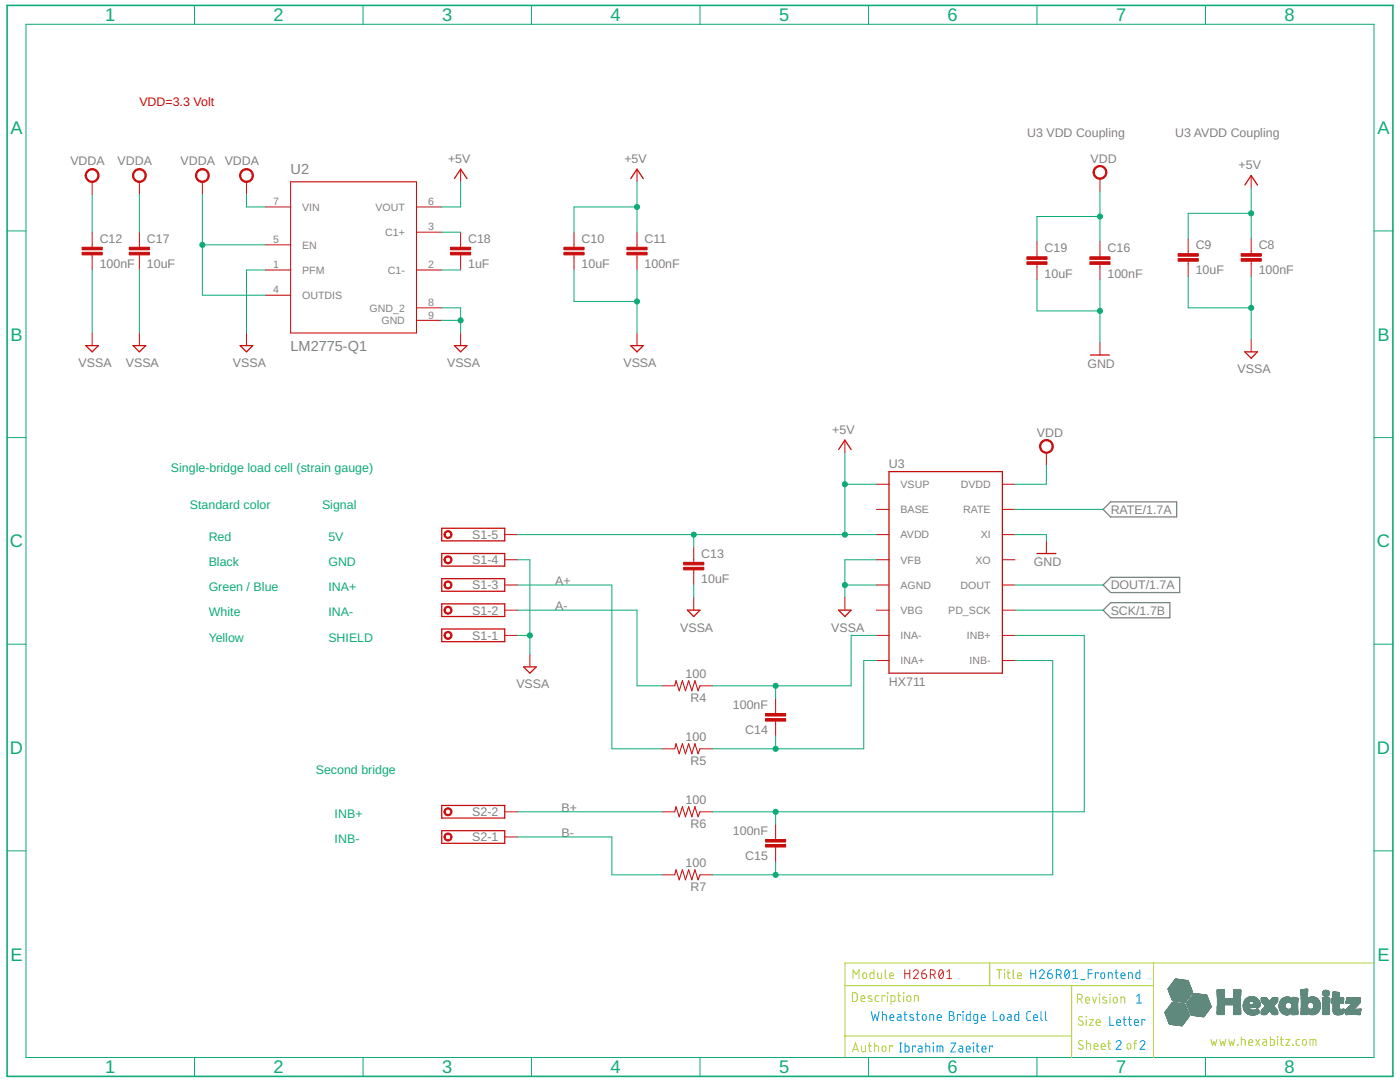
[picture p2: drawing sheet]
<svg xmlns="http://www.w3.org/2000/svg" width="279mm" height="216mm" viewBox="0 0 279 216" stroke-linecap="round" stroke-linejoin="round" font-family="sans-serif">
<defs><g id="words">
<g font-size="3.6" fill="#0dab76">
<text x="21" y="4.3">1</text>
<text x="54.6" y="4.3">2</text>
<text x="88.2" y="4.3">3</text>
<text x="121.9" y="4.3">4</text>
<text x="155.5" y="4.3">5</text>
<text x="189.1" y="4.3">6</text>
<text x="222.8" y="4.3">7</text>
<text x="256.4" y="4.3">8</text>
<text x="2.1" y="26.8">A</text>
<text x="274.9" y="26.8">A</text>
<text x="2.1" y="68">B</text>
<text x="274.9" y="68">B</text>
<text x="2" y="109.2">C</text>
<text x="274.8" y="109.2">C</text>
<text x="2" y="150.5">D</text>
<text x="274.8" y="150.5">D</text>
<text x="2.1" y="191.7">E</text>
<text x="274.9" y="191.7">E</text>
<text x="21" y="214.2">1</text>
<text x="54.6" y="214.2">2</text>
<text x="88.2" y="214.2">3</text>
<text x="121.9" y="214.2">4</text>
<text x="155.5" y="214.2">5</text>
<text x="189.1" y="214.2">6</text>
<text x="222.8" y="214.2">7</text>
<text x="256.4" y="214.2">8</text>
</g>
<g font-size="2.9" fill="#808080">
<text x="58" y="34.8">U2</text>
<text x="58" y="70">LM2775-Q1</text>
</g>
<text font-size="2.5" fill="#f00" x="27.8" y="21.2">VDD=3.3 Volt</text>
<g font-size="2.5" fill="#808080">
<text x="205" y="27.3">U3 VDD Coupling</text>
<text x="234.5" y="27.3">U3 AVDD Coupling</text>
<text x="14" y="33">VDDA</text>
<text x="23.5" y="33">VDDA</text>
<text x="36" y="33">VDDA</text>
<text x="44.8" y="33">VDDA</text>
<text x="89.4" y="32.5">+5V</text>
<text x="124.6" y="32.5">+5V</text>
<text x="217.6" y="32.5">VDD</text>
<text x="247.2" y="33.8">+5V</text>
<text x="19.9" y="53.5">100nF</text>
<text x="19.9" y="48.5">C12</text>
<text x="29.3" y="53.5">10uF</text>
<text x="29.3" y="48.5">C17</text>
<text x="93.4" y="53.5">1uF</text>
<text x="93.4" y="48.5">C18</text>
<text x="116.1" y="53.5">10uF</text>
<text x="116.1" y="48.5">C10</text>
<text x="128.6" y="53.5">100nF</text>
<text x="128.6" y="48.5">C11</text>
<text x="208.5" y="50.4">C19</text>
<text x="221" y="50.4">C16</text>
<text x="238.6" y="49.7">C9</text>
<text x="251.2" y="49.7">C8</text>
<text x="208.5" y="55.4">10uF</text>
<text x="221" y="55.4">100nF</text>
<text x="238.6" y="54.8">10uF</text>
<text x="251.2" y="54.8">100nF</text>
<text x="15.7" y="73.2">VSSA</text>
<text x="25.1" y="73.2">VSSA</text>
<text x="46.5" y="73.2">VSSA</text>
<text x="89.2" y="73.2">VSSA</text>
<text x="124.4" y="73.2">VSSA</text>
<text x="217" y="73.4">GND</text>
<text x="247" y="74.5">VSSA</text>
<text x="166.1" y="86.6">+5V</text>
<text x="207" y="87.2">VDD</text>
<text x="177.4" y="93.3">U3</text>
<text x="94.2" y="107.5">S1-5</text>
<text x="221.7" y="102.5">RATE/1.7A</text>
<text x="94.2" y="112.6">S1-4</text>
<text x="140" y="111.3">C13</text>
<text x="206.3" y="113">GND</text>
<text x="94.2" y="117.6">S1-3</text>
<text x="110.8" y="116.7">A+</text>
<text x="140" y="116.4">10uF</text>
<text x="221.7" y="117.6">DOUT/1.7A</text>
<text x="94.2" y="122.6">S1-2</text>
<text x="110.8" y="121.8">A-</text>
<text x="221.7" y="122.6">SCK/1.7B</text>
<text x="94.2" y="127.7">S1-1</text>
<text x="135.7" y="126">VSSA</text>
<text x="165.9" y="126">VSSA</text>
<text x="103.1" y="137.3">VSSA</text>
<text x="136.8" y="135.3">100</text>
<text x="177.4" y="136.8">HX711</text>
<text x="137.8" y="140.1">R4</text>
<text x="146.3" y="141.5">100nF</text>
<text x="136.8" y="147.9">100</text>
<text x="148.7" y="146.5">C14</text>
<text x="137.8" y="152.7">R5</text>
<text x="112" y="162">B+</text>
<text x="136.8" y="160.5">100</text>
<text x="94.2" y="167.9">S2-1</text>
<text x="94.2" y="162.9">S2-2</text>
<text x="112" y="167">B-</text>
<text x="137.8" y="165.2">R6</text>
<text x="146.3" y="166.6">100nF</text>
<text x="136.8" y="173">100</text>
<text x="148.7" y="171.7">C15</text>
<text x="137.8" y="177.8">R7</text>
</g>
<g font-size="2.5" fill="#0dab76">
<text x="34.1" y="94.1">Single-bridge load cell (strain gauge)</text>
<text x="37.9" y="101.6">Standard color</text>
<text x="64.3" y="101.6">Signal</text>
<text x="41.6" y="107.9">Red</text>
<text x="65.5" y="107.9">5V</text>
<text x="41.6" y="113">Black</text>
<text x="65.5" y="113">GND</text>
<text x="41.6" y="118">Green / Blue</text>
<text x="65.5" y="118">INA+</text>
<text x="41.6" y="123">White</text>
<text x="65.5" y="123">INA-</text>
<text x="41.6" y="128">Yellow</text>
<text x="65.5" y="128">SHIELD</text>
<text x="63" y="154.4">Second bridge</text>
<text x="66.8" y="163.2">INB+</text>
<text x="66.8" y="168.3">INB-</text>
</g>
<g font-size="2.1" fill="#808080">
<text x="54.5" y="41">7</text>
<text x="85.4" y="41">6</text>
<text x="60.3" y="42.1">VIN</text>
<text x="74.9" y="42.1">VOUT</text>
<text x="76.9" y="47.1">C1+</text>
<text x="85.4" y="46">3</text>
<text x="54.5" y="53.5">1</text>
<text x="54.5" y="48.5">5</text>
<text x="60.3" y="49.6">EN</text>
<text x="85.4" y="53.5">2</text>
<text x="54.5" y="58.6">4</text>
<text x="60.3" y="54.6">PFM</text>
<text x="60.3" y="59.7">OUTDIS</text>
<text x="77.4" y="54.6">C1-</text>
<text x="73.7" y="62.2">GND_2</text>
<text x="76.1" y="64.7">GND</text>
<text x="85.4" y="61.1">8</text>
<text x="85.4" y="63.6">9</text>
<text x="179.7" y="97.4">VSUP</text>
<text x="191.7" y="97.4">DVDD</text>
<text x="179.7" y="107.4">AVDD</text>
<text x="179.7" y="102.4">BASE</text>
<text x="192.2" y="102.4">RATE</text>
<text x="195.7" y="107.4">XI</text>
<text x="179.7" y="112.5">VFB</text>
<text x="194.7" y="112.4">XO</text>
<text x="179.7" y="117.5">AGND</text>
<text x="191.7" y="117.5">DOUT</text>
<text x="179.7" y="122.5">VBG</text>
<text x="189.2" y="122.5">PD_SCK</text>
<text x="179.7" y="127.5">INA-</text>
<text x="193" y="127.5">INB+</text>
<text x="179.7" y="132.6">INA+</text>
<text x="193.5" y="132.6">INB-</text>
</g>
</g></defs>
<path d="M220.2 101.6l1.5-1.5h13.1v3h-13.1zM221.7 115.2h13.7v3h-13.7l-1.5-1.5zM220.2 121.8l1.5-1.6h11.8v3.1h-11.8z" fill="none" stroke="#808080" stroke-width=".25"/>
<g fill="none" stroke="#c90d0c" stroke-width=".25">
<path d="M90.7 35.6l1.2-1.8 1.3 1.8M125.9 35.6l1.2-1.8 1.3 1.8M248.4 36.9l1.3-1.9 1.3 1.9M17.1 69h2.5l-1.2 1.2zM26.6 69h2.5l-1.3 1.2zM47.9 69h2.5l-1.2 1.2zM90.7 69h2.5l-1.3 1.2zM125.9 69h2.5l-1.3 1.2zM217.6 70.8h3.8M248.4 70.2h2.6l-1.3 1.3zM167.4 89.7l1.2-1.9 1.3 1.9M177.4 94.1h22.6v40.2h-22.6z"/>
<path d="M88.2 110.4h12.5v2.6h-12.5zM88.2 105.4h12.5v2.5h-12.5zM88.2 115.5h12.5v2.5h-12.5zM206.9 110.4h3.8M88.2 120.5h12.5v2.5h-12.5zM88.2 125.5h12.5v2.5h-12.5zM104.5 133.1h2.5l-1.3 1.2zM137.2 121.8h2.5l-1.2 1.2zM167.4 121.8h2.5l-1.3 1.2zM88.2 160.7h12.5v2.5h-12.5zM88.2 165.8h12.5v2.5h-12.5z"/>
</g>
<g fill="none" stroke="#c90d0c" stroke-width=".2">
<path d="M18.4 36.3v2.5M27.8 36.3v2.5M40.4 36.3v2.5M49.2 36.3v2.5M91.9 33.8v2.5M127.1 33.8v2.5M219.5 35.6v2.6M249.7 35v2.5M18.4 46.3v3.1M18.4 50.9v3M27.8 46.3v3.1M27.8 50.9v3"/>
<path d="M53 53.9h5M53 58.9h5M53 48.9h5M53 41.3h5M83.1 53.9h5.1M83.1 46.3h5.1M83.1 41.3h5.1M91.9 46.3v3.1M91.9 50.9v3M114.6 46.3v3.1M114.6 50.9v3M127.1 46.3v3.1"/>
<path d="M127.1 50.9v3M206.9 48.2v3M206.9 52.7v3.1M219.5 48.2v3M219.5 52.7v3.1M237.1 47.6v3M237.1 52.1v3M249.7 47.6v3M249.7 52.1v3M18.4 66.4v2.6M27.8 66.4v2.6M49.2 66.4v2.6"/>
<path d="M83.1 61.4h5.1M83.1 63.9h5.1M91.9 66.4v2.6M127.1 66.4v2.6M219.5 68.3v2.5M249.7 67.7v2.5M168.6 87.8v2.5M174.9 96.6h2.5M200 96.6h2.6M208.8 90.3v2.5M100.7 116.7h2.6M100.7 106.7h2.6"/>
<path d="M100.7 111.7h2.6M138.5 109.2v3M138.5 113.7v3M138.5 119.3v2.5M168.6 119.3v2.5M174.9 116.7h2.5M174.9 106.7h2.5M174.9 101.6h2.5M174.9 111.7h2.5M200 116.7h2.6M200 106.7h2.6M200 101.6h2.6"/>
<path d="M200 111.7h2.6M208.8 107.9v2.5M100.7 126.8h2.6M100.7 121.8h2.6M105.7 130.6v2.5M132.2 136.8h2.5M139.7 136.8h2.5M154.8 139.4v3M174.9 131.8h2.5M174.9 126.8h2.5M174.9 121.8h2.5M200 131.8h2.6"/>
<path d="M200 126.8h2.6M200 121.8h2.6M132.2 149.4h2.5M139.7 149.4h2.5M154.8 143.9v3M100.7 162h2.6M100.7 167h2.6M132.2 162h2.5M132.2 174.6h2.5M139.7 162h2.5M139.7 174.6h2.5M154.8 164.5v3"/>
<path d="M154.8 169v3"/>
</g>
<g fill="#c90d0c" stroke="#c90d0c" stroke-width=".2">
<path d="M125.1 50.4h4v.5h-4z"/>
<path d="M125.1 49.3h4v.5h-4z"/>
<path d="M16.4 50.4h4v.5h-4z"/>
<path d="M16.4 49.3h4v.5h-4z"/>
<path d="M112.5 50.4h4.1v.5h-4.1z"/>
<path d="M112.5 49.3h4.1v.5h-4.1z"/>
<path d="M152.8 142.4h4v.5h-4z"/>
<path d="M152.8 143.4h4v.5h-4z"/>
<path d="M152.8 167.5h4v.5h-4z"/>
<path d="M152.8 168.5h4v.5h-4z"/>
<path d="M136.4 113.2h4.1v.5h-4.1z"/>
<path d="M136.4 112.2h4.1v.5h-4.1z"/>
<path d="M25.8 50.4h4v.5h-4z"/>
<path d="M25.8 49.3h4v.5h-4z"/>
<path d="M89.9 50.4h4v.5h-4z"/>
<path d="M89.9 49.3h4v.5h-4z"/>
<path d="M247.7 51.6h4v.5h-4z"/>
<path d="M247.7 50.6h4v.5h-4z"/>
<path d="M235.1 51.6h4v.5h-4z"/>
<path d="M235.1 50.6h4v.5h-4z"/>
<path d="M217.5 52.2h4v.5h-4z"/>
<path d="M217.5 51.2h4v.6h-4z"/>
<path d="M204.9 52.2h4.1v.5h-4.1z"/>
<path d="M204.9 51.2h4.1v.6h-4.1z"/>
</g>
<path d="M58 36.3h25.1v30.1h-25.1zM134.7 136.8l.2-1 .7 2 .6-2 .6 2 .6-2 .7 2 .6-2 .6 2 .4-1M134.7 149.4l.2-1 .7 2 .6-2 .6 2 .6-2 .7 2 .6-2 .6 2 .4-1M134.7 162l.2-1 .7 2 .6-2 .6 2 .6-2 .7 2 .6-2 .6 2 .4-1M134.7 174.6l.2-1.1 .7 2.1 .6-2.1 .6 2.1 .6-2.1 .7 2.1 .6-2.1 .6 2.1 .4-1" fill="none" stroke="#c90d0c" stroke-width=".21"/>
<g fill="#c90d0c" stroke="#c90d0c" stroke-width=".2">
<path d="M88.8 126.3a.81 .81 0 0 1 1.3 0 .81 .81 0 0 1-.5 1.3 .81 .81 0 0 1-1-.8h.3a.55 .55 0 0 1 .7-.6 .55 .55 0 0 1 .2 1 .55 .55 0 0 1-.9-.2v-.2h-.3z" fill-rule="evenodd"/>
<path d="M88.8 121.2a.81 .81 0 0 1 1.3 .1 .81 .81 0 0 1-.5 1.2 .81 .81 0 0 1-1-.7h.3a.55 .55 0 0 1 .7-.6 .55 .55 0 0 1 .2 .9 .55 .55 0 0 1-.9-.2v-.1h-.3z" fill-rule="evenodd"/>
<path d="M88.8 116.2a.81 .81 0 0 1 1.3 .1 .81 .81 0 0 1-.5 1.2 .81 .81 0 0 1-1-.8h.3a.55 .55 0 0 1 .7-.5 .55 .55 0 0 1 .2 .9 .55 .55 0 0 1-.9-.2v-.2h-.3z" fill-rule="evenodd"/>
<path d="M88.8 111.2a.81 .81 0 0 1 1.3 .1 .81 .81 0 0 1-.5 1.2 .81 .81 0 0 1-1-.8h.3a.55 .55 0 0 1 .7-.5 .55 .55 0 0 1 .2 .9 .55 .55 0 0 1-.9-.2v-.2h-.3z" fill-rule="evenodd"/>
<path d="M88.8 106.2a.81 .81 0 0 1 1.3 0 .81 .81 0 0 1-.5 1.2 .81 .81 0 0 1-1-.7h.3a.55 .55 0 0 1 .7-.6 .55 .55 0 0 1 .2 .9 .55 .55 0 0 1-.9-.1v-.2h-.3z" fill-rule="evenodd"/>
<path d="M88.8 166.5a.81 .81 0 0 1 1.3 .1 .81 .81 0 0 1-.5 1.2 .81 .81 0 0 1-1-.8h.3a.55 .55 0 0 1 .7-.5 .55 .55 0 0 1 .2 .9 .55 .55 0 0 1-.9-.2v-.2h-.3z" fill-rule="evenodd"/>
<path d="M88.8 161.5a.81 .81 0 0 1 1.3 0 .81 .81 0 0 1-.5 1.3 .81 .81 0 0 1-1-.8h.3a.55 .55 0 0 1 .7-.6 .55 .55 0 0 1 .2 1 .55 .55 0 0 1-.9-.2v-.2h-.3z" fill-rule="evenodd"/>
<path d="M207.8 88.1a1.38 1.38 0 0 1 2.2 .3 1.38 1.38 0 0 1-.8 2 1.38 1.38 0 0 1-1.7-1.3h.2a1.12 1.12 0 0 1 1.6-1.1 1.12 1.12 0 0 1 .3 1.9 1.12 1.12 0 0 1-1.8-.5l-.1-.3h-.2z" fill-rule="evenodd"/>
<path d="M26.8 34.1a1.38 1.38 0 0 1 2.2 .2 1.38 1.38 0 0 1-.8 2.1 1.38 1.38 0 0 1-1.8-1.4h.3a1.13 1.13 0 0 1 1.7-.9 1.13 1.13 0 0 1 .1 1.9 1.13 1.13 0 0 1-1.8-.7v-.3h-.3z" fill-rule="evenodd"/>
<path d="M39.4 34.1a1.39 1.39 0 0 1 2.2 .2 1.39 1.39 0 0 1-.8 2 1.39 1.39 0 0 1-1.8-1.3h.3a1.13 1.13 0 0 1 1.6-.9 1.13 1.13 0 0 1 .2 1.9 1.13 1.13 0 0 1-1.8-.7v-.3h-.3z" fill-rule="evenodd"/>
<path d="M48.2 34.1a1.39 1.39 0 0 1 2.2 .2 1.39 1.39 0 0 1-.8 2 1.39 1.39 0 0 1-1.8-1.3h.2a1.14 1.14 0 0 1 1.6-1 1.14 1.14 0 0 1 .3 1.9 1.14 1.14 0 0 1-1.8-.6l-.1-.3h-.2z" fill-rule="evenodd"/>
<path d="M17.4 34.1a1.39 1.39 0 0 1 2.2 .2 1.39 1.39 0 0 1-.8 2.1 1.39 1.39 0 0 1-1.8-1.4h.3a1.14 1.14 0 0 1 1.5-1 1.14 1.14 0 0 1 .3 1.9 1.14 1.14 0 0 1-1.8-.6v-.3h-.3z" fill-rule="evenodd"/>
<path d="M218.5 33.4a1.38 1.38 0 0 1 2.2 .3 1.38 1.38 0 0 1-.8 2 1.38 1.38 0 0 1-1.8-1.3h.3a1.13 1.13 0 0 1 1.6-1.1 1.13 1.13 0 0 1 .3 1.9 1.13 1.13 0 0 1-1.9-.5v-.3h-.3z" fill-rule="evenodd"/>
</g>
<path d="M1.4 1.1h276.6v213.7h-276.6z" fill="none" stroke="#0dab76" stroke-width=".32"/>
<g fill="none" stroke="#0dab76" stroke-width=".2">
<path d="M5.2 4.8h269v206.2h-269zM38.8 1.1v3.7M72.5 1.1v3.7M106.1 1.1v3.7M139.7 1.1v3.7M173.3 1.1v3.7M206.9 1.1v3.7M240.6 1.1v3.7M18.4 38.8v7.5M27.8 38.8v7.5M40.4 38.8v20.1h12.6M49.2 38.8v2.5h3.8"/>
<path d="M91.9 36.3v5h-3.7M127.1 36.3v10M219.5 38.2v10M249.7 37.5v10.1M1.4 46.1h3.8M18.4 53.9v12.5M27.8 53.9v12.5M40.4 48.9h12.6M53 53.9h-3.8v12.5M88.2 46.3h3.7M88.2 53.9h3.7M114.6 53.9v6.3h12.5"/>
<path d="M127.1 53.9v12.5M127.1 41.3h-12.5v5M206.9 55.8v6.2h12.6M219.5 43.2h-12.6v5M219.5 55.8v12.5M237.1 55.1v6.3h12.6M249.7 55.1v12.6M249.7 42.6h-12.6v5M274.2 46.1h3.8M88.2 61.4h3.7v5M88.2 63.9h3.7M1.4 87.3h3.8"/>
<path d="M168.6 90.3v16.4M168.6 96.6h6.3M208.8 92.8v3.8h-6.2M274.2 87.3h3.8M103.3 116.7h18.8v32.7h10.1M103.3 106.7h71.6M103.3 111.7h2.4v18.9M138.5 106.7v2.5M138.5 116.7v2.6M168.6 116.7h6.3M174.9 111.7h-6.3v7.6M202.6 116.7h17.6"/>
<path d="M202.6 106.7h6.2v1.2M202.6 101.6h17.6M1.4 128.5h3.8M103.3 126.8h2.4M103.3 121.8h23.8v15h5.1M154.8 136.8v2.6M174.9 131.8h-2.5v17.6h-30.2M174.9 126.8h-5v10h-27.7M202.6 131.8h7.5v42.8h-67.9M202.6 126.8h13.8v35.2h-74.2M202.6 121.8h17.6M274.2 128.5h3.8"/>
<path d="M154.8 146.9v2.5M1.4 169.8h3.8M103.3 167h18.8v7.6h10.1M103.3 162h28.9M154.8 162v2.5M154.8 172v2.6M274.2 169.8h3.8M38.8 211v3.8M72.5 211v3.8M106.1 211v3.8M139.7 211v3.8M173.3 211v3.8"/>
<path d="M206.9 211v3.8M240.6 211v3.8"/>
</g>
<g fill="#0dab76" stroke="#0dab76" stroke-width=".2">
<circle cx="154.8" cy="149.4" r=".51"/>
<circle cx="154.8" cy="162" r=".51"/>
<circle cx="219.5" cy="62" r=".51"/>
<circle cx="154.8" cy="174.6" r=".51"/>
<circle cx="154.8" cy="136.8" r=".51"/>
<circle cx="127.1" cy="41.3" r=".51"/>
<circle cx="138.5" cy="106.7" r=".51"/>
<circle cx="168.6" cy="96.6" r=".51"/>
<circle cx="168.6" cy="106.7" r=".51"/>
<circle cx="249.7" cy="42.6" r=".51"/>
<circle cx="219.5" cy="43.2" r=".51"/>
<circle cx="91.9" cy="63.9" r=".51"/>
<circle cx="127.1" cy="60.2" r=".51"/>
<circle cx="105.7" cy="126.8" r=".51"/>
<circle cx="168.6" cy="116.7" r=".51"/>
<circle cx="249.7" cy="61.4" r=".51"/>
<circle cx="40.4" cy="48.9" r=".51"/>
</g>
<g fill="none" stroke="#afd134" stroke-width=".2">
<path d="M168.6 196.7h61.6M170.1 198.1h.7l.3 .3v1.1l-.3 .3h-.7zM170.3 195.3v-1.8l.6 1 .5-1v1.8M171.8 199.3h.8a.41 .41 0 0 0-.3-.6 .41 .41 0 0 0-.5 .4l.1 .6 .7 .1M172.3 194.2l.3-.1 .2 .1 .2 .7a.38 .38 0 0 1-.4 .4 .38 .38 0 0 1-.4-.4zM173.9 198.8l-.5-.1-.2 .3 .8 .4v.3h-.8M174.4 193.5v1.8l-.6-.1-.2-.1v-.8l.2-.2h.6M175.2 194.1v1l.3 .2h.4v-1.2M175.4 198.7h-.5l-.2 .3 .1 .7 .6 .1M176.6 198.9v-.2h-.6v1.1M176.7 193.5v1.6l.3 .2M177.1 198.1l.1 .1z"/>
<path d="M177.1 198.7v1.1M177.5 194.7h.8a.41 .41 0 0 0-.2-.6 .41 .41 0 0 0-.6 .4l.1 .7 .7 .1M177.8 199.8h.7l.1-.1-.1-1h-.7v1.7M179.2 198.7h.5M179.3 198.1l.1 1.6 .3 .1M180.3 198.1l.1 .1zM180.3 198.7v1.1M181.1 198.8l.3-.1a.65 .65 0 0 1 .1 1.1h-.3l-.2-.2zM182.5 199.8v-1.1l.7 .1 .1 1M197.5 192.2v4.5M198.9 193.5h1M199.4 193.5v1.8"/>
<path d="M200.4 193.5l.1 .1zM200.5 194.1v1.2M201 194.1h.6M201.2 193.5v1.6l.4 .2M202.2 193.5v1.6l.3 .2M203.1 194.7h.8a.41 .41 0 0 0-.3-.6 .41 .41 0 0 0-.5 .4l.1 .7 .7 .1M213.9 196.7v14.3M215 199.4h.5a.49 .49 0 0 0 .5-.5 .49 .49 0 0 0-.5-.5h-.5v1.8M215.6 199.4l.4 .8M216.7 199.6h.7a.41 .41 0 0 0-.2-.6 .41 .41 0 0 0-.5 .4v.7l.7 .1M218 199l.4 1.2 .4-1.2M219.4 198.4l.1 .1z"/>
<path d="M219.4 199v1.2M220.8 199.1l-.6-.1-.1 .3 .7 .4v.3l-.2 .2-.5-.2M221.5 198.4l.1 .1zM221.5 199v1.2M222.3 199.1l.3-.1a.66 .66 0 0 1 .1 1.1h-.3l-.2-.2zM230.2 192.2v18.8M274.2 192.2h-105.6v18.8M168.6 206.7h45.3M170.1 209.8l.6-1.7 .6 1.7M170.3 209.4h.9M171.9 208.7l.1 1 .2 .1h.5v-1.1M173.3 208.7h.6"/>
<path d="M173.5 208.1v1.6l.4 .1M174.5 208.7l.8 .1v1M174.5 208.1v1.7M176.1 208.8l.3-.1 .3 .1 .1 .7a.39 .39 0 0 1-.4 .3 .39 .39 0 0 1-.4-.3zM178.1 208.9v-.2h-.6v1.1M216.1 203l-.6-.1-.3 .3 .1 .3 .7 .4a.45 .45 0 0 1 .1 .6 .45 .45 0 0 1-.7 0l-.2-.2M216.1 207.8a.45 .45 0 0 0-.6-.2 .45 .45 0 0 0-.2 .7l.7 .3a.44 .44 0 0 1 0 .7 .44 .44 0 0 1-.6 0l-.2-.2M216.7 202.8l.2 .1zM216.8 203.4v1.2M216.9 208.2l.7 .1v1.1M216.9 207.6v1.8M217.4 203.4h.8l-.8 1.2h.8"/>
<path d="M218.3 208.8h.8a.41 .41 0 0 0-.3-.6 .41 .41 0 0 0-.5 .4l.1 .7 .7 .1M218.8 204h.8a.41 .41 0 0 0-.3-.6 .41 .41 0 0 0-.5 .4l.1 .7 .7 .1M219.8 208.8h.8a.41 .41 0 0 0-.3-.6 .41 .41 0 0 0-.5 .4l.1 .7 .7 .1M221.1 208.2h.6M221.3 207.6v1.6l.4 .2M223.7 200.2v-1.2l.7 .1 .1 1.1M225 208.3l.3-.1 .3 .1 .1 .7a.39 .39 0 0 1-.4 .4 .39 .39 0 0 1-.4-.4zM226.3 208.2h.5M226.8 207.6l-.3 .2-.1 1.6M241.7 207.4l.3 1.2 .3-.8 .2 .8 .3-1.2M243.4 207.4l.3 1.2 .3-.8 .3 .8 .3-1.2M245.2 207.4l.3 1.2 .3-.8 .3 .8 .3-1.2"/>
<path d="M247 208.5l.1 .1zM247.7 207.4l.8 .2v1M247.7 206.8v1.8M249.2 208h.8a.41 .41 0 0 0-.3-.6 .41 .41 0 0 0-.5 .4l.1 .7 .7 .1M250.6 207.4l.8 1.2M251.4 207.4l-.8 1.2M252.1 207.4h.5l.1 .2 .1 1-.7-.1-.1-.3 .2-.3h.6M253.5 206.8v1.8h.7l.1-.3v-.7l-.2-.2h-.6M254.9 206.8l.1 .1zM255 207.4v1.2M255.5 207.4h.6M255.7 206.8v1.6l.4 .2"/>
<path d="M256.6 207.4h.8l-.8 1.2h.8M258 208.5l.1 .1zM259.4 207.4h-.6l-.1 .3 .1 .8 .6 .1M260.1 207.5l.2-.1 .3 .1 .1 .7a.39 .39 0 0 1-.4 .4 .39 .39 0 0 1-.4-.4zM261.5 208.6v-1.2l1.1 .1v1.1M262 207.4v1.2"/>
</g>
<g fill="none" stroke="#0696d7" stroke-width=".2">
<path d="M205.7 193.5v1.8M205.7 194.3h1M206.7 193.5v1.8M207.4 193.9a.48 .48 0 0 1 .7-.4 .48 .48 0 0 1 .2 .8l-.9 1h1M209.1 194.3h.6a.49 .49 0 0 1 .4 .5 .49 .49 0 0 1-.6 .5 .49 .49 0 0 1-.4-.5zM209.9 193.5l-.5 .2-.3 .6M210.8 194.5h.5a.49 .49 0 0 0 .5-.5 .49 .49 0 0 0-.5-.5h-.5v1.8M211.4 194.5l.4 .8M212.7 193.6l.3-.1a1.04 1.04 0 0 1 0 1.8 1.08 1.08 0 0 1-.3-1.7zM213.3 193.9l-.7 1M214.1 195.3h1M214.1 193.9l.5-.4v1.8"/>
<path d="M215.7 195.5h.8M217.2 194.3h.8M218 193.5h-.8v1.8M219.2 194.3v-.2h-.6v1.2M219.8 194.2l.3-.1 .3 .1 .1 .7a.39 .39 0 0 1-.4 .4 .39 .39 0 0 1-.4-.4zM221.2 195.3v-1.2l.7 .1 .1 1.1M222.5 194.1h.6M222.7 193.5l.1 1.6 .3 .2M223.7 194.7h.8a.41 .41 0 0 0-.3-.6 .41 .41 0 0 0-.5 .4l.1 .7 .7 .1M225.2 195.3v-1.2l.8 .1v1.1M226.8 198.8l.5-.4v1.8M227.5 193.5v1.8l-.6-.1-.2-.2v-.7l.2-.2h.6"/>
<path d="M173.9 201.8l.4 1.8 .4-1.2 .4 1.2 .4-1.8M176.1 202.4l.7 .2 .1 1M176.1 201.8v1.8M177.6 203h.8a.4 .4 0 0 0-.3-.5 .4 .4 0 0 0-.5 .3l.1 .7 .7 .1M179.1 202.4l.5 .1 .2 .2v.9h-.6l-.2-.3 .1-.2 .7-.2M179.6 209.9h.3M179.6 208.1h.3M179.7 208.1v1.8M180.4 202.4h.6M180.6 201.8v1.6l.4 .2M180.6 208.1v1.8h.7l.1-.3v-.7l-.2-.2h-.6M182.3 202.5h-.6l-.1 .3 .7 .4v.3l-.2 .1-.5-.1"/>
<path d="M182.7 208.9v-.2h-.6v1.2M182.9 202.4h.6M183.1 201.8v1.6l.4 .2M183.3 208.7h.5l.2 .3v.9h-.6l-.2-.3 .1-.3 .7-.1M184.2 202.6l.3-.2a.66 .66 0 0 1 .1 1.2h-.3l-.2-.2zM184.8 208.7l.7 .2v1M184.8 208.1v1.8M185.6 203.6v-1.2l.7 .2v1M186.2 208.1l.1 .1zM186.3 208.7v1.2M187 209.9v-1.2l1.1 .1 .1 1.1M187 203h.8a.41 .41 0 0 0-.2-.5 .41 .41 0 0 0-.6 .3l.1 .7 .7 .1"/>
<path d="M187.6 208.7v1.2M189.5 201.8h.4a.39 .39 0 0 1 .4 .4 .39 .39 0 0 1-.4 .4 .5 .5 0 0 1 .5 .5 .5 .5 0 0 1-.5 .5h-.4zM189.5 202.6h.4M189.8 208.1h.9l-.9 1.8h.9M191.4 208.7h.5l.2 .3v.9h-.6l-.2-.3 .1-.3 .7-.1M191.7 202.6v-.2h-.6v1.2M192.2 201.8v.2zM192.2 202.4v1.2M192.8 209.3h.8a.4 .4 0 0 0-.3-.5 .4 .4 0 0 0-.5 .3l.1 .7 .7 .1M193.6 201.8v1.8h-.6l-.2-.3 .1-.7 .1-.1 .6-.1M194.2 208.1l.1 .1zM194.3 208.7v1.2"/>
<path d="M194.8 208.7h.6M195 208.1v1.6l.4 .2M195.1 203.6h-.6l-.1-.2-.1-.7 .2-.2 .6-.1v1.5l-.1 .3h-.6M195.8 203h.8a.41 .41 0 0 0-.3-.5 .41 .41 0 0 0-.5 .3l.1 .7 .7 .1M196 209.3h.8a.41 .41 0 0 0-.3-.5 .41 .41 0 0 0-.5 .3l.1 .7 .7 .1M198.1 208.9v-.2h-.6v1.2M198.2 201.8v1.8h.8M199.7 202.6l.3-.2 .3 .2 .1 .6a.39 .39 0 0 1-.4 .4 .39 .39 0 0 1-.4-.4zM201.1 202.4l.5 .1 .2 .2v.9h-.6l-.2-.3 .1-.2 .7-.2M203.3 201.8v1.8h-.6l-.2-.3v-.7l.2-.1 .6-.1M205.7 201.8l-.6 .1-.2 .3v1.2l.2 .2h.6M206.3 203h.8a.41 .41 0 0 0-.3-.5 .41 .41 0 0 0-.5 .3l.1 .7 .7 .1"/>
<path d="M207.8 201.8v1.5l.2 .3M208.6 201.8v1.5l.3 .3M221.5 202.8v1.8h.8M222.7 208a.49 .49 0 0 1 .7-.4 .49 .49 0 0 1 .2 .8l-.9 1h1M222.8 204h.8a.41 .41 0 0 0-.3-.6 .41 .41 0 0 0-.5 .4l.1 .7 .7 .1M224.2 203.4h.5M224.3 202.8l.1 1.6 .3 .2M225.2 203.4h.6M225.4 202.8v1.6l.4 .2M226.4 204h.8a.41 .41 0 0 0-.3-.6 .41 .41 0 0 0-.5 .4l.1 .7 .7 .1M226.8 200.2h1M227.5 208a.48 .48 0 0 1 .7-.4 .48 .48 0 0 1 .1 .8l-.8 1h1"/>
<path d="M228.5 203.6v-.2h-.6v1.2"/>
</g>
<path d="M180.6 193.5v1.8M180.6 194.3h1M181.6 193.5v1.8M182.3 193.9a.49 .49 0 0 1 .7-.4 .49 .49 0 0 1 .1 .8l-.8 1h1M184 194.3h.5a.49 .49 0 0 1 .4 .5 .49 .49 0 0 1-.5 .5 .49 .49 0 0 1-.4-.5zM184.7 193.5a.77 .77 0 0 0-.7 .8M185.7 194.5h.5a.49 .49 0 0 0 .5-.5 .49 .49 0 0 0-.5-.5h-.5v1.8M186.3 194.5l.3 .8M187.5 193.6l.3-.1a1.04 1.04 0 0 1 0 1.8 1.11 1.11 0 0 1-.3-1.7zM188.2 193.9l-.8 1M189 195.3h.9M189 193.9l.5-.4v1.8" fill="none" stroke="#d62525" stroke-width=".2"/>
<g fill="#5e897c" stroke="#5e897c" stroke-width=".2">
<path d="M235.6 204.7h.3z"/>
<path d="M235.5 204.6l.4 .1z"/>
<path d="M235.3 204.6h.6z"/>
<path d="M235.1 204.6h.9z"/>
<path d="M234.9 204.6h1.1z"/>
<path d="M234.7 204.5l1.3 .1z"/>
<path d="M234.5 204.5h1.5z"/>
<path d="M234.3 204.5h1.8z"/>
<path d="M234.1 204.4l2 .1z"/>
<path d="M234 204.4l2.1 .1z"/>
<path d="M233.8 204.4h2.3z"/>
<path d="M233.6 204.4h2.5z"/>
<path d="M233.4 204.3l2.8 .1z"/>
<path d="M233.4 204.3h2.8z"/>
<path d="M233.3 204.3h2.9z"/>
<path d="M233.3 204.2l2.9 .1z"/>
<path d="M233.3 204.2h3z"/>
<path d="M233.3 204.1l3 .1z"/>
<path d="M233.3 204.1h3z"/>
<path d="M233.3 204l3.1 .1z"/>
<path d="M233.2 204h3.2z"/>
<path d="M233.3 204h3.1z"/>
<path d="M233.2 203.9l3.3 .1z"/>
<path d="M233.2 203.9h3.3z"/>
<path d="M233.2 203.8l3.3 .1z"/>
<path d="M233.2 203.8h3.4z"/>
<path d="M233.1 203.8h3.5z"/>
<path d="M233.1 203.7l3.5 .1z"/>
<path d="M233.1 203.7h3.5z"/>
<path d="M233.1 203.7h3.6z"/>
<path d="M233.1 203.6l3.6 .1z"/>
<path d="M233.1 203.6h3.6z"/>
<path d="M233.1 203.5l3.6 .1z"/>
<path d="M233.1 203.5h3.7z"/>
<path d="M233 203.5h3.8z"/>
<path d="M233 203.4l3.8 .1z"/>
<path d="M233 203.4h3.9z"/>
<path d="M233 203.3l3.9 .1z"/>
<path d="M233 203.3h3.9z"/>
<path d="M233 203.3h4z"/>
<path d="M233 203.2l4 .1z"/>
<path d="M232.9 203.2l4.1 .1z"/>
<path d="M232.9 203.2h4.1z"/>
<path d="M232.9 203.1l4.1 .1z"/>
<path d="M232.9 203.1l4.2 .1z"/>
<path d="M232.9 203.1h4.2z"/>
<path d="M232.9 203l4.2 .1z"/>
<path d="M232.9 203h4.3z"/>
<path d="M232.8 203h4.4z"/>
<path d="M232.8 202.9l4.4 .1z"/>
<path d="M232.9 202.9l4.3 .1z"/>
<path d="M232.8 202.9h4.5z"/>
<path d="M240.1 202.9h.2z"/>
<path d="M232.8 202.8l4.5 .1z"/>
<path d="M239.9 202.8l.4 .1z"/>
<path d="M239.8 202.8l.5 .1z"/>
<path d="M232.8 202.8h4.5z"/>
<path d="M239.5 202.8h.8z"/>
<path d="M239.4 202.8h.9z"/>
<path d="M232.8 202.7l4.5 .1z"/>
<path d="M239.2 202.7l1.1 .1z"/>
<path d="M232.7 202.7l4.7 .1z"/>
<path d="M239 202.7l1.4 .1z"/>
<path d="M232.7 202.7h4.7z"/>
<path d="M238.8 202.7h1.6z"/>
<path d="M238.6 202.7h1.8z"/>
<path d="M232.7 202.6l4.7 .1z"/>
<path d="M238.4 202.6l2 .1z"/>
<path d="M232.7 202.6h4.7z"/>
<path d="M238.2 202.6h2.2z"/>
<path d="M238 202.6h2.5z"/>
<path d="M237.8 202.6h2.7z"/>
<path d="M232.7 202.5l4.6 .1z"/>
<path d="M237.7 202.5l2.8 .1z"/>
<path d="M249.9 202.5l.2 .1z"/>
<path d="M232.7 202.5h4.6z"/>
<path d="M237.7 202.5h2.8z"/>
<path d="M249.6 202.5h.8z"/>
<path d="M256.7 202.5h.3z"/>
<path d="M232.6 202.5h4.7z"/>
<path d="M237.7 202.5h2.9z"/>
<path d="M249.5 202.5h1z"/>
<path d="M256.5 202.5h.6z"/>
<path d="M266.8 202.5h.5z"/>
<path d="M232.6 202.4l4.7 .1z"/>
<path d="M237.7 202.4l2.9 .1z"/>
<path d="M249.4 202.4l1.2 .1z"/>
<path d="M252.1 202.4l.3 .1z"/>
<path d="M254.3 202.4l.3 .1z"/>
<path d="M256.4 202.4l.8 .1z"/>
<path d="M257.9 202.4l.6 .1z"/>
<path d="M261.7 202.4l.4 .1z"/>
<path d="M266.7 202.4l.7 .1z"/>
<path d="M268.6 202.4l.2 .1z"/>
<path d="M271 202.4l.4 .1z"/>
<path d="M243 202.4l1.3 .1z"/>
<path d="M246.2 202.4l1.3 .1z"/>
<path d="M249.3 202.4l1.4 .1z"/>
<path d="M251.8 202.4l.8 .1z"/>
<path d="M254 202.4l.9 .1z"/>
<path d="M256.3 202.4l.9 .1z"/>
<path d="M257.9 202.4l1 .1z"/>
<path d="M259.7 202.4l1.1 .1z"/>
<path d="M261.5 202.4l.8 .1z"/>
<path d="M264.1 202.4l1.1 .1z"/>
<path d="M266.6 202.4l1 .1z"/>
<path d="M268.6 202.4l.5 .1z"/>
<path d="M270.8 202.4l.6 .1z"/>
<path d="M232.6 202.4h4.7z"/>
<path d="M237.7 202.4h2.9z"/>
<path d="M243 202.4h1.3z"/>
<path d="M246.2 202.4h1.4z"/>
<path d="M249.2 202.4h1.6z"/>
<path d="M251.8 202.4h.9z"/>
<path d="M254 202.4h.9z"/>
<path d="M256.3 202.4h1z"/>
<path d="M257.9 202.4h1.1z"/>
<path d="M259.7 202.4h1.2z"/>
<path d="M261.5 202.4h.8z"/>
<path d="M264 202.4h1.2z"/>
<path d="M266.5 202.4h1.2z"/>
<path d="M268.6 202.4h2.8z"/>
<path d="M237.6 202.4h3z"/>
<path d="M242.9 202.4h1.4z"/>
<path d="M251.7 202.4h1.1z"/>
<path d="M253.9 202.4h1.1z"/>
<path d="M256.2 202.4h1.1z"/>
<path d="M261.4 202.4h1z"/>
<path d="M266.4 202.4h1.4z"/>
<path d="M232.6 202.3l4.7 .1z"/>
<path d="M237.6 202.3l3 .1z"/>
<path d="M242.9 202.3l1.4 .1z"/>
<path d="M246.2 202.3l1.4 .1z"/>
<path d="M249.1 202.3l1.8 .1z"/>
<path d="M251.7 202.3l1.1 .1z"/>
<path d="M253.9 202.3l1.1 .1z"/>
<path d="M256.2 202.3l1.2 .1z"/>
<path d="M257.8 202.3l1.2 .1z"/>
<path d="M259.6 202.3l1.3 .1z"/>
<path d="M261.3 202.3l1.2 .1z"/>
<path d="M264 202.3l1.2 .1z"/>
<path d="M266.4 202.3l1.4 .1z"/>
<path d="M268.6 202.3l2.8 .1z"/>
<path d="M249 202.3l2 .1z"/>
<path d="M256.1 202.3l1.3 .1z"/>
<path d="M261.3 202.3l1.3 .1z"/>
<path d="M264 202.3l1.3 .1z"/>
<path d="M266.4 202.3l1.5 .1z"/>
<path d="M232.6 202.3h4.6z"/>
<path d="M237.6 202.3h3.1z"/>
<path d="M242.9 202.3h1.4z"/>
<path d="M246.2 202.3h1.4z"/>
<path d="M249 202.3h2z"/>
<path d="M251.7 202.3h1.1z"/>
<path d="M253.9 202.3h1.1z"/>
<path d="M256.1 202.3h1.4z"/>
<path d="M257.8 202.3h1.2z"/>
<path d="M259.6 202.3h1.3z"/>
<path d="M261.2 202.3h1.4z"/>
<path d="M264 202.3h1.3z"/>
<path d="M266.3 202.3h1.6z"/>
<path d="M268.6 202.3h2.8z"/>
<path d="M248.9 202.3h2.2z"/>
<path d="M253.8 202.3h1.2z"/>
<path d="M256 202.3h1.5z"/>
<path d="M259.7 202.3h1.2z"/>
<path d="M261.2 202.3h1.5z"/>
<path d="M266.3 202.3h1.7z"/>
<path d="M232.6 202.2l4.6 .1z"/>
<path d="M237.6 202.2l3.1 .1z"/>
<path d="M242.9 202.2l1.4 .1z"/>
<path d="M246.2 202.2l1.4 .1z"/>
<path d="M248.9 202.2l2.2 .1z"/>
<path d="M251.7 202.2l1.2 .1z"/>
<path d="M253.8 202.2l1.2 .1z"/>
<path d="M256 202.2l1.5 .1z"/>
<path d="M257.8 202.2l1.2 .1z"/>
<path d="M259.7 202.2l1.2 .1z"/>
<path d="M261.2 202.2l1.5 .1z"/>
<path d="M264 202.2l1.3 .1z"/>
<path d="M266.3 202.2l1.7 .1z"/>
<path d="M268.6 202.2l2.8 .1z"/>
<path d="M232.6 202.2h4.6z"/>
<path d="M237.6 202.2h3.1z"/>
<path d="M242.9 202.2h1.4z"/>
<path d="M246.2 202.2h1.4z"/>
<path d="M248.9 202.2h2.2z"/>
<path d="M251.7 202.2h1.2z"/>
<path d="M253.8 202.2h1.2z"/>
<path d="M256 202.2h1.5z"/>
<path d="M257.8 202.2h1.2z"/>
<path d="M259.7 202.2h1.2z"/>
<path d="M261.1 202.2h1.6z"/>
<path d="M264 202.2h1.3z"/>
<path d="M266.2 202.2h1.9z"/>
<path d="M268.6 202.2h2.8z"/>
<path d="M232.5 202.2h4.7z"/>
<path d="M237.6 202.2h3.2z"/>
<path d="M248.8 202.2h2.4z"/>
<path d="M255.9 202.2h1.7z"/>
<path d="M261.1 202.2h1.7z"/>
<path d="M264 202.2h1.2z"/>
<path d="M261 202.2h1.8z"/>
<path d="M266.2 202.2h2z"/>
<path d="M232.5 202.1l4.7 .1z"/>
<path d="M237.6 202.1l3.2 .1z"/>
<path d="M242.9 202.1l1.4 .1z"/>
<path d="M246.2 202.1l1.4 .1z"/>
<path d="M248.8 202.1l2.4 .1z"/>
<path d="M251.7 202.1l1.2 .1z"/>
<path d="M253.8 202.1l1.2 .1z"/>
<path d="M255.9 202.1l1.7 .1z"/>
<path d="M257.8 202.1l1.2 .1z"/>
<path d="M259.7 202.1l1.3 .1z"/>
<path d="M261 202.1l1.8 .1z"/>
<path d="M264 202.1l1.2 .1z"/>
<path d="M266.2 202.1l2 .1z"/>
<path d="M268.6 202.1l2.9 .1z"/>
<path d="M248.7 202.1l2.6 .1z"/>
<path d="M253.7 202.1l1.3 .1z"/>
<path d="M255.8 202.1l1.9 .1z"/>
<path d="M259.7 202.1l3.1 .1z"/>
<path d="M266.1 202.1l2.1 .1z"/>
<path d="M232.5 202.1h4.7z"/>
<path d="M237.5 202.1h3.3z"/>
<path d="M242.9 202.1h1.4z"/>
<path d="M246.2 202.1h1.4z"/>
<path d="M248.7 202.1h2.6z"/>
<path d="M251.7 202.1h1.3z"/>
<path d="M253.7 202.1h1.3z"/>
<path d="M255.8 202.1h1.9z"/>
<path d="M257.8 202.1h1.2z"/>
<path d="M259.7 202.1h3.2z"/>
<path d="M264 202.1h1.2z"/>
<path d="M266.1 202.1h2.1z"/>
<path d="M268.6 202.1h2.9z"/>
<path d="M232.5 202l4.6 .1z"/>
<path d="M237.5 202l3.4 .1z"/>
<path d="M242.9 202l1.4 .1z"/>
<path d="M246.2 202l1.4 .1z"/>
<path d="M248.6 202l2.8 .1z"/>
<path d="M251.7 202l1.3 .1z"/>
<path d="M253.7 202l1.3 .1z"/>
<path d="M255.8 202l3.2 .1z"/>
<path d="M259.7 202l3.3 .1z"/>
<path d="M264 202l1.2 .1z"/>
<path d="M266.1 202l2.1 .1z"/>
<path d="M268.6 202l2.9 .1z"/>
<path d="M248.6 202l2.7 .1z"/>
<path d="M232.5 202h4.6z"/>
<path d="M237.5 202h3.4z"/>
<path d="M242.9 202h1.4z"/>
<path d="M246.2 202h1.4z"/>
<path d="M248.6 202h2.8z"/>
<path d="M251.7 202h1.3z"/>
<path d="M253.7 202h1.3z"/>
<path d="M255.8 202h3.2z"/>
<path d="M259.7 202h3.3z"/>
<path d="M264 202h1.2z"/>
<path d="M266.1 202h2.1z"/>
<path d="M268.6 202h2.9z"/>
<path d="M251.7 202h1.4z"/>
<path d="M253.6 202h1.4z"/>
<path d="M255.7 202h3.3z"/>
<path d="M232.5 201.9l4.6 .1z"/>
<path d="M237.5 201.9l3.4 .1z"/>
<path d="M242.9 201.9l1.4 .1z"/>
<path d="M246.2 201.9l1.4 .1z"/>
<path d="M248.5 201.9l2.9 .1z"/>
<path d="M251.7 201.9l1.4 .1z"/>
<path d="M253.6 201.9l1.4 .1z"/>
<path d="M255.7 201.9l3.3 .1z"/>
<path d="M259.7 201.9l3.4 .1z"/>
<path d="M264 201.9l1.2 .1z"/>
<path d="M266.1 201.9l2.1 .1z"/>
<path d="M268.6 201.9l2.9 .1z"/>
<path d="M232.6 201.9l4.5 .1z"/>
<path d="M237.4 201.9l3.6 .1z"/>
<path d="M232.6 201.9h4.5z"/>
<path d="M237.5 201.9h3.5z"/>
<path d="M242.9 201.9h1.4z"/>
<path d="M246.2 201.9h1.4z"/>
<path d="M248.5 201.9h2.8z"/>
<path d="M251.7 201.9h1.4z"/>
<path d="M253.6 201.9h1.4z"/>
<path d="M255.6 201.9h3.4z"/>
<path d="M259.7 201.9h3.4z"/>
<path d="M264 201.9h1.2z"/>
<path d="M266.1 201.9h2.1z"/>
<path d="M268.6 201.9h2.9z"/>
<path d="M237.4 201.9h3.6z"/>
<path d="M251.7 201.9h1.5z"/>
<path d="M232.6 201.8l4.5 .1z"/>
<path d="M237.4 201.8l3.6 .1z"/>
<path d="M242.9 201.8l1.4 .1z"/>
<path d="M246.2 201.8l1.4 .1z"/>
<path d="M248.5 201.8l2.8 .1z"/>
<path d="M251.7 201.8l1.5 .1z"/>
<path d="M253.5 201.8l1.5 .1z"/>
<path d="M255.6 201.8l3.4 .1z"/>
<path d="M259.7 201.8l3.4 .1z"/>
<path d="M264 201.8l1.2 .1z"/>
<path d="M266.1 201.8l2.1 .1z"/>
<path d="M268.6 201.8l2.9 .1z"/>
<path d="M232.6 201.8h4.5z"/>
<path d="M237.4 201.8h3.6z"/>
<path d="M242.9 201.8h1.4z"/>
<path d="M246.2 201.8h1.4z"/>
<path d="M248.5 201.8h2.8z"/>
<path d="M251.7 201.8h1.5z"/>
<path d="M253.5 201.8h1.5z"/>
<path d="M255.6 201.8h3.4z"/>
<path d="M259.7 201.8h3.5z"/>
<path d="M264 201.8h1.2z"/>
<path d="M266 201.8h2.2z"/>
<path d="M268.6 201.8h2.9z"/>
<path d="M237.4 201.8h3.7z"/>
<path d="M248.4 201.8h2.9z"/>
<path d="M232.7 201.8h4.3z"/>
<path d="M232.7 201.7l4.3 .1z"/>
<path d="M237.4 201.7l3.7 .1z"/>
<path d="M242.9 201.7l1.4 .1z"/>
<path d="M246.2 201.7l1.4 .1z"/>
<path d="M248.4 201.7l2.9 .1z"/>
<path d="M251.7 201.7l1.5 .1z"/>
<path d="M253.4 201.7l1.6 .1z"/>
<path d="M255.5 201.7l3.5 .1z"/>
<path d="M259.7 201.7l3.5 .1z"/>
<path d="M264 201.7l1.2 .1z"/>
<path d="M266 201.7l2.2 .1z"/>
<path d="M268.6 201.7l3 .1z"/>
<path d="M251.7 201.7l1.6 .1z"/>
<path d="M232.7 201.7h4.3z"/>
<path d="M237.4 201.7h3.7z"/>
<path d="M242.9 201.7h1.4z"/>
<path d="M246.2 201.7h1.4z"/>
<path d="M248.4 201.7h2.8z"/>
<path d="M251.7 201.7h1.6z"/>
<path d="M253.4 201.7h1.6z"/>
<path d="M255.5 201.7h3.5z"/>
<path d="M259.7 201.7h3.5z"/>
<path d="M264 201.7h1.2z"/>
<path d="M266 201.7h2.2z"/>
<path d="M268.6 201.7h3z"/>
<path d="M248.3 201.7h2.9z"/>
<path d="M232.7 201.6l4.3 .1z"/>
<path d="M237.4 201.6l3.8 .1z"/>
<path d="M242.9 201.6l1.4 .1z"/>
<path d="M246.2 201.6l1.4 .1z"/>
<path d="M248.3 201.6l2.9 .1z"/>
<path d="M251.8 201.6l1.5 .1z"/>
<path d="M253.4 201.6l1.6 .1z"/>
<path d="M255.5 201.6l3.5 .1z"/>
<path d="M259.7 201.6l3.5 .1z"/>
<path d="M264 201.6l1.2 .1z"/>
<path d="M266 201.6l2.2 .1z"/>
<path d="M268.5 201.6l3.1 .1z"/>
<path d="M232.8 201.6l4.2 .1z"/>
<path d="M253.4 201.6l1.5 .1z"/>
<path d="M232.8 201.6h4.2z"/>
<path d="M237.3 201.6h3.9z"/>
<path d="M242.9 201.6h1.4z"/>
<path d="M246.2 201.6h1.4z"/>
<path d="M248.3 201.6h2.9z"/>
<path d="M251.8 201.6h3.1z"/>
<path d="M255.5 201.6h3.5z"/>
<path d="M259.7 201.6h3.6z"/>
<path d="M264 201.6h1.2z"/>
<path d="M266 201.6h2.2z"/>
<path d="M268.5 201.6h3.1z"/>
<path d="M232.8 201.5l4.2 .1z"/>
<path d="M237.3 201.5l3.9 .1z"/>
<path d="M242.9 201.5l1.4 .1z"/>
<path d="M246.2 201.5l1.4 .1z"/>
<path d="M248.3 201.5l1.7 .1z"/>
<path d="M250.1 201.5l1.1 .1z"/>
<path d="M251.8 201.5l3.1 .1z"/>
<path d="M255.4 201.5l3.6 .1z"/>
<path d="M259.7 201.5l3.6 .1z"/>
<path d="M264 201.5l1.2 .1z"/>
<path d="M266 201.5l2.2 .1z"/>
<path d="M268.5 201.5l3.1 .1z"/>
<path d="M232.9 201.5l4.1 .1z"/>
<path d="M248.3 201.5l1.5 .1z"/>
<path d="M250.3 201.5l.9 .1z"/>
<path d="M251.8 201.5l3 .1z"/>
<path d="M232.8 201.5h4.1z"/>
<path d="M237.3 201.5h4z"/>
<path d="M242.9 201.5h1.4z"/>
<path d="M246.2 201.5h1.4z"/>
<path d="M248.3 201.5h1.4z"/>
<path d="M250.4 201.5h.7z"/>
<path d="M251.8 201.5h3z"/>
<path d="M255.4 201.5h3.6z"/>
<path d="M259.7 201.5h3.6z"/>
<path d="M264 201.5h1.2z"/>
<path d="M266 201.5h2.2z"/>
<path d="M268.5 201.5h3.1z"/>
<path d="M232.9 201.5h4z"/>
<path d="M248.2 201.5h1.4z"/>
<path d="M250.5 201.5h.6z"/>
<path d="M251.9 201.5h2.9z"/>
<path d="M248.3 201.5h1.3z"/>
<path d="M250.6 201.5h.5z"/>
<path d="M266.1 201.5h2.2z"/>
<path d="M268.6 201.5h3z"/>
<path d="M232.9 201.4l4 .1z"/>
<path d="M237.3 201.4l4 .1z"/>
<path d="M242.9 201.4l1.4 .1z"/>
<path d="M246.2 201.4l1.4 .1z"/>
<path d="M248.3 201.4l1.2 .1z"/>
<path d="M250.6 201.4l.5 .1z"/>
<path d="M251.9 201.4l2.9 .1z"/>
<path d="M255.4 201.4l3.6 .1z"/>
<path d="M259.7 201.4l3.7 .1z"/>
<path d="M264 201.4l1.2 .1z"/>
<path d="M266.1 201.4l2.2 .1z"/>
<path d="M268.6 201.4l3 .1z"/>
<path d="M232.9 201.4h4z"/>
<path d="M237.3 201.4h4z"/>
<path d="M242.9 201.4h1.4z"/>
<path d="M246.2 201.4h1.4z"/>
<path d="M248.2 201.4h1.3z"/>
<path d="M250.7 201.4h.4z"/>
<path d="M251.9 201.4h2.9z"/>
<path d="M255.4 201.4h3.6z"/>
<path d="M259.7 201.4h3.7z"/>
<path d="M264 201.4h1.2z"/>
<path d="M266.1 201.4h2.2z"/>
<path d="M268.6 201.4h3z"/>
<path d="M248.2 201.4h1.2z"/>
<path d="M252 201.4h2.7z"/>
<path d="M255.4 201.4h1.7z"/>
<path d="M257.2 201.4h1.8z"/>
<path d="M266.1 201.4h1.4z"/>
<path d="M267.9 201.4h.4z"/>
<path d="M268.6 201.4h1.6z"/>
<path d="M270.7 201.4h.9z"/>
<path d="M233 201.4h3.9z"/>
<path d="M237.3 201.4h4.1z"/>
<path d="M255.4 201.4h1.5z"/>
<path d="M257.3 201.4h1.7z"/>
<path d="M259.7 201.4h1.7z"/>
<path d="M261.7 201.4h1.7z"/>
<path d="M266 201.4h1.4z"/>
<path d="M268 201.4h.2z"/>
<path d="M268.7 201.4h1.4z"/>
<path d="M271.2 201.4h.5z"/>
<path d="M233 201.3l3.9 .1z"/>
<path d="M237.2 201.3l4.2 .1z"/>
<path d="M242.9 201.3l1.4 .1z"/>
<path d="M246.2 201.3l1.4 .1z"/>
<path d="M248.2 201.3l1.2 .1z"/>
<path d="M250.8 201.3l.2 .1z"/>
<path d="M252 201.3l2.7 .1z"/>
<path d="M255.4 201.3l1.5 .1z"/>
<path d="M257.4 201.3l1.6 .1z"/>
<path d="M259.7 201.3l1.6 .1z"/>
<path d="M261.9 201.3l1.5 .1z"/>
<path d="M264 201.3l1.2 .1z"/>
<path d="M266 201.3l1.4 .1z"/>
<path d="M268.7 201.3l1.5 .1z"/>
<path d="M271.5 201.3l.2 .1z"/>
<path d="M255.4 201.3l1.4 .1z"/>
<path d="M257.5 201.3l1.5 .1z"/>
<path d="M268.8 201.3l1.4 .1z"/>
<path d="M233 201.3h3.9z"/>
<path d="M237.2 201.3h4.2z"/>
<path d="M242.9 201.3h1.4z"/>
<path d="M246.2 201.3h1.4z"/>
<path d="M248.2 201.3h1.1z"/>
<path d="M250.8 201.3h.2z"/>
<path d="M252.1 201.3h2.5z"/>
<path d="M255.3 201.3h1.5z"/>
<path d="M257.5 201.3h1.5z"/>
<path d="M259.7 201.3h1.5z"/>
<path d="M261.9 201.3h1.5z"/>
<path d="M264 201.3h1.2z"/>
<path d="M266 201.3h1.4z"/>
<path d="M268.8 201.3h1.4z"/>
<path d="M233 201.3h3.8z"/>
<path d="M255.4 201.3h1.4z"/>
<path d="M257.6 201.3h1.4z"/>
<path d="M262 201.3h1.4z"/>
<path d="M266.1 201.3h1.2z"/>
<path d="M268.8 201.3h1.5z"/>
<path d="M233.1 201.2l3.7 .1z"/>
<path d="M237.2 201.2l4.2 .1z"/>
<path d="M242.9 201.2l1.4 .1z"/>
<path d="M246.2 201.2l1.4 .1z"/>
<path d="M248.2 201.2l1.1 .1z"/>
<path d="M252.1 201.2l2.5 .1z"/>
<path d="M255.3 201.2l1.4 .1z"/>
<path d="M257.6 201.2l1.4 .1z"/>
<path d="M259.7 201.2l1.4 .1z"/>
<path d="M262 201.2l1.4 .1z"/>
<path d="M264 201.2l1.2 .1z"/>
<path d="M266 201.2l1.3 .1z"/>
<path d="M268.8 201.2l1.5 .1z"/>
<path d="M237.2 201.2l4.3 .1z"/>
<path d="M233.1 201.2h3.7z"/>
<path d="M237.2 201.2h4.3z"/>
<path d="M242.9 201.2h1.4z"/>
<path d="M246.2 201.2h1.4z"/>
<path d="M248.2 201.2h1.1z"/>
<path d="M252.2 201.2h2.3z"/>
<path d="M255.3 201.2h1.3z"/>
<path d="M257.6 201.2h1.4z"/>
<path d="M259.7 201.2h1.4z"/>
<path d="M262 201.2h1.4z"/>
<path d="M264 201.2h1.2z"/>
<path d="M266.1 201.2h1.2z"/>
<path d="M268.9 201.2h1.4z"/>
<path d="M233.1 201.1l3.7 .1z"/>
<path d="M237.2 201.1l4.3 .1z"/>
<path d="M242.9 201.1l1.4 .1z"/>
<path d="M246.2 201.1l1.4 .1z"/>
<path d="M248.1 201.1l1.2 .1z"/>
<path d="M252.2 201.1l2.3 .1z"/>
<path d="M255.3 201.1l1.3 .1z"/>
<path d="M257.7 201.1l1.3 .1z"/>
<path d="M259.7 201.1l1.4 .1z"/>
<path d="M262.1 201.1l1.3 .1z"/>
<path d="M264 201.1l1.2 .1z"/>
<path d="M266.1 201.1l1.2 .1z"/>
<path d="M268.9 201.1l1.5 .1z"/>
<path d="M233.2 201.1l3.6 .1z"/>
<path d="M259.7 201.1l1.3 .1z"/>
<path d="M233.2 201.1h3.6z"/>
<path d="M237.2 201.1h4.4z"/>
<path d="M242.9 201.1h1.4z"/>
<path d="M246.2 201.1h1.4z"/>
<path d="M248.1 201.1h1.2z"/>
<path d="M252.2 201.1h2.3z"/>
<path d="M255.3 201.1h1.3z"/>
<path d="M257.7 201.1h1.3z"/>
<path d="M259.7 201.1h1.3z"/>
<path d="M262.1 201.1h1.3z"/>
<path d="M264 201.1h1.2z"/>
<path d="M266.1 201.1h1.2z"/>
<path d="M269 201.1h1.4z"/>
<path d="M237.1 201.1h4.5z"/>
<path d="M248.1 201.1h1.3z"/>
<path d="M252.3 201.1h2.2z"/>
<path d="M233.2 201.1h3.5z"/>
<path d="M248.1 201.1h1.6z"/>
<path d="M252.3 201.1h2.1z"/>
<path d="M262.1 201.1h1.4z"/>
<path d="M269 201.1h1.5z"/>
<path d="M233.2 201l3.6 .1z"/>
<path d="M237.1 201l4.5 .1z"/>
<path d="M242.9 201l1.4 .1z"/>
<path d="M246.2 201l1.4 .1z"/>
<path d="M248.1 201l1.9 .1z"/>
<path d="M252.3 201l2.1 .1z"/>
<path d="M255.3 201l1.3 .1z"/>
<path d="M257.7 201l1.3 .1z"/>
<path d="M259.7 201l1.3 .1z"/>
<path d="M262.1 201l1.4 .1z"/>
<path d="M264 201l1.2 .1z"/>
<path d="M266.1 201l1.2 .1z"/>
<path d="M269 201l1.5 .1z"/>
<path d="M233.2 201h3.5z"/>
<path d="M237.1 201h4.5z"/>
<path d="M242.9 201h1.4z"/>
<path d="M246.2 201h1.4z"/>
<path d="M248.1 201h2.2z"/>
<path d="M252.3 201h2.1z"/>
<path d="M255.3 201h1.2z"/>
<path d="M257.8 201h1.2z"/>
<path d="M259.7 201h1.3z"/>
<path d="M262.1 201h1.4z"/>
<path d="M264 201h1.2z"/>
<path d="M266.1 201h1.2z"/>
<path d="M269.1 201h1.4z"/>
<path d="M248.1 201h2.4z"/>
<path d="M262.2 201h1.3z"/>
<path d="M233.3 201h3.4z"/>
<path d="M237.1 201h4.6z"/>
<path d="M248.1 201h2.7z"/>
<path d="M252.4 201h1.9z"/>
<path d="M259.7 201h1.2z"/>
<path d="M269.1 201h1.5z"/>
<path d="M233.3 200.9l3.4 .1z"/>
<path d="M237.1 200.9l4.6 .1z"/>
<path d="M242.9 200.9l1.4 .1z"/>
<path d="M246.2 200.9l1.4 .1z"/>
<path d="M248.1 200.9l2.9 .1z"/>
<path d="M252.4 200.9l1.9 .1z"/>
<path d="M255.3 200.9l1.2 .1z"/>
<path d="M257.8 200.9l1.2 .1z"/>
<path d="M259.7 200.9l1.2 .1z"/>
<path d="M262.2 200.9l1.3 .1z"/>
<path d="M264 200.9l1.2 .1z"/>
<path d="M266.1 200.9l1.2 .1z"/>
<path d="M269.2 200.9l1.4 .1z"/>
<path d="M248.1 200.9l3.1 .1z"/>
<path d="M233.3 200.9h3.4z"/>
<path d="M237.1 200.9h4.6z"/>
<path d="M242.9 200.9h1.4z"/>
<path d="M246.2 200.9h1.4z"/>
<path d="M248.1 200.9h3.2z"/>
<path d="M252.4 200.9h1.9z"/>
<path d="M255.3 200.9h1.2z"/>
<path d="M257.8 200.9h1.2z"/>
<path d="M259.7 200.9h1.2z"/>
<path d="M262.2 200.9h1.3z"/>
<path d="M264 200.9h1.2z"/>
<path d="M266.1 200.9h1.2z"/>
<path d="M269.2 200.9h1.5z"/>
<path d="M248.1 200.9h3.3z"/>
<path d="M252.5 200.9h1.7z"/>
<path d="M233.3 200.8l3.4 .1z"/>
<path d="M237 200.8l4.7 .1z"/>
<path d="M242.9 200.8l1.4 .1z"/>
<path d="M246.2 200.8l1.4 .1z"/>
<path d="M248.1 200.8l3.3 .1z"/>
<path d="M252.5 200.8l1.7 .1z"/>
<path d="M255.3 200.8l1.2 .1z"/>
<path d="M257.8 200.8l1.2 .1z"/>
<path d="M259.7 200.8l1.2 .1z"/>
<path d="M262.2 200.8l1.3 .1z"/>
<path d="M264 200.8l1.2 .1z"/>
<path d="M266.1 200.8l1.2 .1z"/>
<path d="M269.3 200.8l1.4 .1z"/>
<path d="M233.4 200.8l3.3 .1z"/>
<path d="M255.2 200.8l1.3 .1z"/>
<path d="M233.4 200.8h3.3z"/>
<path d="M237 200.8h4.7z"/>
<path d="M242.9 200.8h1.4z"/>
<path d="M246.2 200.8h1.4z"/>
<path d="M248.1 200.8h3.3z"/>
<path d="M252.5 200.8h1.6z"/>
<path d="M255.2 200.8h1.3z"/>
<path d="M257.8 200.8h1.2z"/>
<path d="M259.7 200.8h1.2z"/>
<path d="M262.2 200.8h1.3z"/>
<path d="M264 200.8h1.2z"/>
<path d="M266.1 200.8h1.2z"/>
<path d="M269.3 200.8h1.5z"/>
<path d="M233.4 200.7l3.2 .1z"/>
<path d="M237 200.7l4.7 .1z"/>
<path d="M243 200.7l1.3 .1z"/>
<path d="M246.2 200.7l1.4 .1z"/>
<path d="M248.1 200.7l3.3 .1z"/>
<path d="M252.6 200.7l1.5 .1z"/>
<path d="M255.2 200.7l1.3 .1z"/>
<path d="M257.8 200.7l1.2 .1z"/>
<path d="M259.7 200.7l1.2 .1z"/>
<path d="M262.2 200.7l1.3 .1z"/>
<path d="M264 200.7l1.2 .1z"/>
<path d="M266.1 200.7l1.2 .1z"/>
<path d="M269.3 200.7l1.5 .1z"/>
<path d="M255.3 200.7l1.2 .1z"/>
<path d="M269.4 200.7l1.4 .1z"/>
<path d="M233.4 200.7h3.2z"/>
<path d="M237 200.7h4.7z"/>
<path d="M243 200.7h1.3z"/>
<path d="M246.2 200.7h1.4z"/>
<path d="M248.1 200.7h3.3z"/>
<path d="M252.6 200.7h1.5z"/>
<path d="M255.3 200.7h1.2z"/>
<path d="M257.8 200.7h1.2z"/>
<path d="M259.7 200.7h1.2z"/>
<path d="M262.2 200.7h1.3z"/>
<path d="M264 200.7h1.2z"/>
<path d="M266.1 200.7h1.2z"/>
<path d="M269.4 200.7h1.4z"/>
<path d="M233.5 200.7h3.1z"/>
<path d="M248.1 200.7h3.4z"/>
<path d="M237 200.7h4.6z"/>
<path d="M252.5 200.7h1.7z"/>
<path d="M255.3 200.7h1.1z"/>
<path d="M269.5 200.7h1.4z"/>
<path d="M233.5 200.6l3.1 .1z"/>
<path d="M237 200.6l4.6 .1z"/>
<path d="M243 200.6l1.3 .1z"/>
<path d="M246.2 200.6l1.4 .1z"/>
<path d="M248.1 200.6l3.4 .1z"/>
<path d="M252.5 200.6l1.7 .1z"/>
<path d="M255.3 200.6l1.1 .1z"/>
<path d="M257.8 200.6l1.2 .1z"/>
<path d="M259.7 200.6l1.2 .1z"/>
<path d="M262.2 200.6l1.3 .1z"/>
<path d="M264 200.6l1.2 .1z"/>
<path d="M266.1 200.6l1.2 .1z"/>
<path d="M269.5 200.6l1.4 .1z"/>
<path d="M233.5 200.6h3.1z"/>
<path d="M237 200.6h4.6z"/>
<path d="M243 200.6h1.3z"/>
<path d="M246.2 200.6h1.4z"/>
<path d="M248.1 200.6h3.4z"/>
<path d="M252.5 200.6h1.7z"/>
<path d="M255.3 200.6h1.2z"/>
<path d="M257.8 200.6h1.2z"/>
<path d="M259.7 200.6h1.2z"/>
<path d="M262.2 200.6h1.3z"/>
<path d="M264 200.6h1.2z"/>
<path d="M266.1 200.6h1.2z"/>
<path d="M269.5 200.6h1.4z"/>
<path d="M236.9 200.6h4.7z"/>
<path d="M252.5 200.6h1.8z"/>
<path d="M269.5 200.6h1.5z"/>
<path d="M233.6 200.6h3z"/>
<path d="M233.6 200.5l3 .1z"/>
<path d="M236.9 200.5l4.7 .1z"/>
<path d="M243 200.5l1.3 .1z"/>
<path d="M246.2 200.5l1.4 .1z"/>
<path d="M248.1 200.5l3.4 .1z"/>
<path d="M252.4 200.5l1.9 .1z"/>
<path d="M255.3 200.5l1.2 .1z"/>
<path d="M257.8 200.5l1.2 .1z"/>
<path d="M259.7 200.5l1.2 .1z"/>
<path d="M262.2 200.5l1.3 .1z"/>
<path d="M264 200.5l1.2 .1z"/>
<path d="M266.1 200.5l1.2 .1z"/>
<path d="M269.6 200.5l1.4 .1z"/>
<path d="M233.6 200.5l2.9 .1z"/>
<path d="M243 200.5l1.4 .1z"/>
<path d="M233.6 200.5h2.9z"/>
<path d="M236.9 200.5h4.7z"/>
<path d="M243 200.5h1.4z"/>
<path d="M246.1 200.5h1.5z"/>
<path d="M248.1 200.5h3.4z"/>
<path d="M252.4 200.5h2z"/>
<path d="M255.3 200.5h1.2z"/>
<path d="M257.8 200.5h1.2z"/>
<path d="M259.7 200.5h1.2z"/>
<path d="M262.2 200.5h1.3z"/>
<path d="M264 200.5h1.2z"/>
<path d="M266.1 200.5h1.2z"/>
<path d="M269.6 200.5h1.4z"/>
<path d="M233.7 200.4l2.8 .1z"/>
<path d="M236.9 200.4l4.7 .1z"/>
<path d="M243 200.4l4.5 .1z"/>
<path d="M248.1 200.4l3.4 .1z"/>
<path d="M252.3 200.4l2.1 .1z"/>
<path d="M255.3 200.4l1.2 .1z"/>
<path d="M257.8 200.4l1.2 .1z"/>
<path d="M259.7 200.4l1.2 .1z"/>
<path d="M262.2 200.4l1.3 .1z"/>
<path d="M264 200.4l1.2 .1z"/>
<path d="M266.1 200.4l1.2 .1z"/>
<path d="M269.6 200.4l1.4 .1z"/>
<path d="M233.6 200.4l2.9 .1z"/>
<path d="M248.1 200.4l1.2 .1z"/>
<path d="M249.6 200.4l1.9 .1z"/>
<path d="M269.7 200.4l1.4 .1z"/>
<path d="M233.7 200.4h2.8z"/>
<path d="M236.9 200.4h4.6z"/>
<path d="M243 200.4h4.5z"/>
<path d="M248.1 200.4h1.1z"/>
<path d="M249.8 200.4h1.7z"/>
<path d="M252.3 200.4h2.1z"/>
<path d="M255.3 200.4h1.2z"/>
<path d="M257.8 200.4h1.2z"/>
<path d="M259.7 200.4h1.2z"/>
<path d="M262.2 200.4h1.3z"/>
<path d="M264 200.4h1.2z"/>
<path d="M266.1 200.4h1.2z"/>
<path d="M269.7 200.4h1.4z"/>
<path d="M250 200.4h1.5z"/>
<path d="M252.3 200.4h2.2z"/>
<path d="M233.7 200.3l2.8 .1z"/>
<path d="M236.9 200.3l4.6 .1z"/>
<path d="M243 200.3l4.5 .1z"/>
<path d="M248.2 200.3l1 .1z"/>
<path d="M250.2 200.3l1.3 .1z"/>
<path d="M252.2 200.3l2.3 .1z"/>
<path d="M255.3 200.3l1.2 .1z"/>
<path d="M257.8 200.3l1.2 .1z"/>
<path d="M259.7 200.3l1.3 .1z"/>
<path d="M262.2 200.3l1.3 .1z"/>
<path d="M264 200.3l1.2 .1z"/>
<path d="M266.1 200.3l1.2 .1z"/>
<path d="M269.7 200.3l1.4 .1z"/>
<path d="M233.7 200.3l2.7 .1z"/>
<path d="M250.3 200.3l1.2 .1z"/>
<path d="M257.7 200.3l1.3 .1z"/>
<path d="M262.1 200.3l1.4 .1z"/>
<path d="M269.8 200.3l1.4 .1z"/>
<path d="M233.7 200.3h2.5z"/>
<path d="M236.9 200.3h4.6z"/>
<path d="M243 200.3h4.5z"/>
<path d="M248.2 200.3h1z"/>
<path d="M250.3 200.3h1.2z"/>
<path d="M252.2 200.3h2.3z"/>
<path d="M255.3 200.3h1.2z"/>
<path d="M257.7 200.3h1.3z"/>
<path d="M259.7 200.3h1.3z"/>
<path d="M262.1 200.3h1.4z"/>
<path d="M264 200.3h1.2z"/>
<path d="M266.1 200.3h1.2z"/>
<path d="M269.8 200.3h1.4z"/>
<path d="M233.8 200.3h2.2z"/>
<path d="M236.8 200.3h4.7z"/>
<path d="M248.1 200.3h1.1z"/>
<path d="M262.1 200.3h1.3z"/>
<path d="M233.8 200.3h2.1z"/>
<path d="M252.1 200.3h2.5z"/>
<path d="M255.3 200.3h1.3z"/>
<path d="M269.9 200.3h1.4z"/>
<path d="M233.8 200.2l1.8 .1z"/>
<path d="M236.8 200.2l4.7 .1z"/>
<path d="M243 200.2l4.5 .1z"/>
<path d="M248.1 200.2l1.1 .1z"/>
<path d="M250.3 200.2l1.2 .1z"/>
<path d="M252.1 200.2l2.5 .1z"/>
<path d="M255.3 200.2l1.3 .1z"/>
<path d="M257.7 200.2l1.3 .1z"/>
<path d="M259.7 200.2l1.3 .1z"/>
<path d="M262.1 200.2l1.3 .1z"/>
<path d="M264 200.2l1.2 .1z"/>
<path d="M266.1 200.2l1.2 .1z"/>
<path d="M269.9 200.2l1.4 .1z"/>
<path d="M233.8 200.2h1.7z"/>
<path d="M236.8 200.2h4.7z"/>
<path d="M243 200.2h4.5z"/>
<path d="M248.2 200.2h1z"/>
<path d="M250.3 200.2h1.1z"/>
<path d="M252.1 200.2h2.5z"/>
<path d="M255.4 200.2h1.2z"/>
<path d="M257.7 200.2h1.3z"/>
<path d="M259.7 200.2h1.3z"/>
<path d="M262.1 200.2h1.3z"/>
<path d="M264 200.2h1.2z"/>
<path d="M266 200.2h1.3z"/>
<path d="M269.9 200.2h1.4z"/>
<path d="M233.8 200.2h1.5z"/>
<path d="M236.8 200.2h4.6z"/>
<path d="M255.3 200.2h1.3z"/>
<path d="M257.6 200.2h1.4z"/>
<path d="M259.7 200.2h1.4z"/>
<path d="M262 200.2h1.4z"/>
<path d="M233.8 200.2h1.3z"/>
<path d="M236.9 200.2h4.5z"/>
<path d="M252 200.2h2.7z"/>
<path d="M255.4 200.2h1.3z"/>
<path d="M266 200.2h2.1z"/>
<path d="M268.6 200.2h.5z"/>
<path d="M269.7 200.2h1.6z"/>
<path d="M233.9 200.1l1 .1z"/>
<path d="M236.9 200.1l4.5 .1z"/>
<path d="M243 200.1l4.5 .1z"/>
<path d="M248.2 200.1l1.1 .1z"/>
<path d="M250.2 200.1l1.3 .1z"/>
<path d="M252 200.1l2.7 .1z"/>
<path d="M255.4 200.1l1.3 .1z"/>
<path d="M257.6 200.1l1.4 .1z"/>
<path d="M259.7 200.1l1.4 .1z"/>
<path d="M262 200.1l1.4 .1z"/>
<path d="M264 200.1l1.2 .1z"/>
<path d="M265.7 200.1l2.4 .1z"/>
<path d="M268.6 200.1l2.8 .1z"/>
<path d="M233.9 200.1l.8 .1z"/>
<path d="M259.7 200.1l1.5 .1z"/>
<path d="M233.9 200.1h.6z"/>
<path d="M236.9 200.1h4.5z"/>
<path d="M243 200.1h4.5z"/>
<path d="M248.2 200.1h1.1z"/>
<path d="M250.2 200.1h1.2z"/>
<path d="M252 200.1h2.7z"/>
<path d="M255.4 200.1h1.4z"/>
<path d="M257.5 200.1h1.5z"/>
<path d="M259.7 200.1h1.5z"/>
<path d="M262 200.1h1.4z"/>
<path d="M264 200.1h1.2z"/>
<path d="M265.7 200.1h2.4z"/>
<path d="M268.6 200.1h2.8z"/>
<path d="M233.9 200l.4 .1z"/>
<path d="M236.9 200l4.5 .1z"/>
<path d="M243 200l4.5 .1z"/>
<path d="M248.2 200l1.1 .1z"/>
<path d="M250.2 200l1.2 .1z"/>
<path d="M251.9 200l2.9 .1z"/>
<path d="M255.4 200l1.4 .1z"/>
<path d="M257.5 200l1.5 .1z"/>
<path d="M259.7 200l1.5 .1z"/>
<path d="M261.9 200l1.5 .1z"/>
<path d="M264 200l1.2 .1z"/>
<path d="M265.7 200l2.4 .1z"/>
<path d="M268.6 200l2.8 .1z"/>
<path d="M233.9 200l.2 .1z"/>
<path d="M257.4 200l1.6 .1z"/>
<path d="M268.6 200l2.9 .1z"/>
<path d="M237 200h4.4z"/>
<path d="M243 200h4.5z"/>
<path d="M248.2 200h1.1z"/>
<path d="M250.2 200h1.2z"/>
<path d="M251.9 200h2.9z"/>
<path d="M255.4 200h1.6z"/>
<path d="M257.3 200h1.7z"/>
<path d="M259.7 200h1.6z"/>
<path d="M261.8 200h1.6z"/>
<path d="M264 200h1.2z"/>
<path d="M265.7 200h2.4z"/>
<path d="M268.6 200h2.9z"/>
<path d="M236.3 200h.2z"/>
<path d="M255.4 200h3.6z"/>
<path d="M259.7 200h1.7z"/>
<path d="M261.7 200h1.7z"/>
<path d="M236.2 199.9l.4 .1z"/>
<path d="M237 199.9l4.4 .1z"/>
<path d="M243 199.9l4.5 .1z"/>
<path d="M248.2 199.9l1.1 .1z"/>
<path d="M250.2 199.9l1.2 .1z"/>
<path d="M251.8 199.9l3 .1z"/>
<path d="M255.4 199.9l3.6 .1z"/>
<path d="M259.7 199.9l1.8 .1z"/>
<path d="M261.6 199.9l1.8 .1z"/>
<path d="M264 199.9l1.2 .1z"/>
<path d="M265.7 199.9l2.4 .1z"/>
<path d="M268.6 199.9l2.9 .1z"/>
<path d="M235.9 199.9l.7 .1z"/>
<path d="M250.1 199.9l1.3 .1z"/>
<path d="M251.8 199.9l3.1 .1z"/>
<path d="M259.7 199.9l3.7 .1z"/>
<path d="M264 199.9l1.3 .1z"/>
<path d="M235.8 199.9h.8z"/>
<path d="M237 199.9h4.4z"/>
<path d="M243 199.9h4.5z"/>
<path d="M248.2 199.9h1.1z"/>
<path d="M250.1 199.9h1.3z"/>
<path d="M251.8 199.9h3.1z"/>
<path d="M255.4 199.9h3.6z"/>
<path d="M259.7 199.9h3.7z"/>
<path d="M264 199.9h1.3z"/>
<path d="M265.7 199.9h2.4z"/>
<path d="M268.6 199.9h2.9z"/>
<path d="M235.6 199.9h1z"/>
<path d="M237.1 199.9h4.2z"/>
<path d="M248.3 199.9h1.1z"/>
<path d="M235.4 199.9h1.2z"/>
<path d="M250.1 199.9h1.2z"/>
<path d="M251.8 199.9h3.2z"/>
<path d="M235.2 199.8l1.4 .1z"/>
<path d="M237.1 199.8l4.2 .1z"/>
<path d="M243 199.8l4.5 .1z"/>
<path d="M248.3 199.8l1.1 .1z"/>
<path d="M250 199.8l1.4 .1z"/>
<path d="M251.8 199.8l1.5 .1z"/>
<path d="M253.3 199.8l1.7 .1z"/>
<path d="M255.5 199.8l3.5 .1z"/>
<path d="M259.7 199.8l3.6 .1z"/>
<path d="M264 199.8l1.3 .1z"/>
<path d="M265.7 199.8l2.4 .1z"/>
<path d="M268.6 199.8l2.9 .1z"/>
<path d="M235 199.8h1.7z"/>
<path d="M237.1 199.8h4.2z"/>
<path d="M243 199.8h4.5z"/>
<path d="M248.3 199.8h1.2z"/>
<path d="M250 199.8h1.3z"/>
<path d="M251.7 199.8h1.6z"/>
<path d="M253.4 199.8h1.6z"/>
<path d="M255.5 199.8h3.5z"/>
<path d="M259.7 199.8h3.6z"/>
<path d="M264 199.8h1.2z"/>
<path d="M265.7 199.8h2.4z"/>
<path d="M268.6 199.8h2.9z"/>
<path d="M234.8 199.8h1.9z"/>
<path d="M249.9 199.8h1.4z"/>
<path d="M268.7 199.8h2.8z"/>
<path d="M234.6 199.7l2.1 .1z"/>
<path d="M237.2 199.7l4.1 .1z"/>
<path d="M243 199.7l4.5 .1z"/>
<path d="M248.3 199.7l1.3 .1z"/>
<path d="M249.9 199.7l1.4 .1z"/>
<path d="M251.7 199.7l1.6 .1z"/>
<path d="M253.4 199.7l1.6 .1z"/>
<path d="M255.5 199.7l3.5 .1z"/>
<path d="M259.7 199.7l3.6 .1z"/>
<path d="M264 199.7l1.2 .1z"/>
<path d="M265.7 199.7l2.4 .1z"/>
<path d="M268.7 199.7l2.8 .1z"/>
<path d="M234.4 199.7l2.3 .1z"/>
<path d="M248.4 199.7l2.9 .1z"/>
<path d="M251.7 199.7l1.5 .1z"/>
<path d="M234.3 199.7h2.4z"/>
<path d="M237.2 199.7h4.1z"/>
<path d="M243 199.7h4.5z"/>
<path d="M248.3 199.7h3z"/>
<path d="M251.7 199.7h1.5z"/>
<path d="M253.4 199.7h1.6z"/>
<path d="M255.5 199.7h3.5z"/>
<path d="M259.7 199.7h3.6z"/>
<path d="M264 199.7h1.2z"/>
<path d="M265.7 199.7h2.4z"/>
<path d="M268.7 199.7h2.8z"/>
<path d="M234.1 199.7h2.7z"/>
<path d="M248.4 199.7h2.9z"/>
<path d="M253.5 199.7h1.5z"/>
<path d="M259.7 199.7h3.5z"/>
<path d="M234 199.6l2.8 .1z"/>
<path d="M237.2 199.6l4.1 .1z"/>
<path d="M243 199.6l4.5 .1z"/>
<path d="M248.4 199.6l2.8 .1z"/>
<path d="M251.7 199.6l1.5 .1z"/>
<path d="M253.5 199.6l1.5 .1z"/>
<path d="M255.6 199.6l3.4 .1z"/>
<path d="M259.7 199.6l3.5 .1z"/>
<path d="M264 199.6l1.2 .1z"/>
<path d="M265.7 199.6l2.4 .1z"/>
<path d="M268.7 199.6l2.8 .1z"/>
<path d="M237.3 199.6l3.9 .1z"/>
<path d="M234 199.6h2.8z"/>
<path d="M237.3 199.6h3.9z"/>
<path d="M243 199.6h4.5z"/>
<path d="M248.4 199.6h2.8z"/>
<path d="M251.7 199.6h1.5z"/>
<path d="M253.6 199.6h1.4z"/>
<path d="M255.6 199.6h3.4z"/>
<path d="M259.7 199.6h3.5z"/>
<path d="M264 199.6h1.2z"/>
<path d="M265.7 199.6h2.4z"/>
<path d="M268.7 199.6h2.8z"/>
<path d="M251.7 199.6h1.4z"/>
<path d="M234 199.5l2.9 .1z"/>
<path d="M237.3 199.5l3.9 .1z"/>
<path d="M243 199.5l4.5 .1z"/>
<path d="M248.5 199.5l2.7 .1z"/>
<path d="M251.7 199.5l1.4 .1z"/>
<path d="M253.6 199.5l1.4 .1z"/>
<path d="M255.7 199.5l3.3 .1z"/>
<path d="M259.7 199.5l3.4 .1z"/>
<path d="M264 199.5l1.2 .1z"/>
<path d="M265.7 199.5l2.4 .1z"/>
<path d="M268.7 199.5l2.8 .1z"/>
<path d="M264 199.5l1.3 .1z"/>
<path d="M234 199.5h2.9z"/>
<path d="M237.3 199.5h3.9z"/>
<path d="M243 199.5h4.5z"/>
<path d="M248.5 199.5h2.6z"/>
<path d="M251.7 199.5h1.3z"/>
<path d="M253.6 199.5h1.4z"/>
<path d="M255.7 199.5h3.3z"/>
<path d="M259.7 199.5h3.4z"/>
<path d="M264 199.5h1.3z"/>
<path d="M265.7 199.5h2.4z"/>
<path d="M268.8 199.5h2.7z"/>
<path d="M237.4 199.5h3.8z"/>
<path d="M243 199.5h4.6z"/>
<path d="M253.7 199.5h1.3z"/>
<path d="M233.9 199.5h3z"/>
<path d="M263.9 199.5h1.4z"/>
<path d="M233.9 199.4l3.1 .1z"/>
<path d="M237.4 199.4l3.8 .1z"/>
<path d="M243 199.4l4.6 .1z"/>
<path d="M248.6 199.4l2.5 .1z"/>
<path d="M251.7 199.4l1.3 .1z"/>
<path d="M253.7 199.4l1.3 .1z"/>
<path d="M255.7 199.4l3.3 .1z"/>
<path d="M259.7 199.4l3.4 .1z"/>
<path d="M263.9 199.4l1.4 .1z"/>
<path d="M265.7 199.4l2.4 .1z"/>
<path d="M268.8 199.4l2.7 .1z"/>
<path d="M233.9 199.4h3.1z"/>
<path d="M237.4 199.4h3.8z"/>
<path d="M243 199.4h4.6z"/>
<path d="M248.6 199.4h2.5z"/>
<path d="M251.7 199.4h1.3z"/>
<path d="M253.7 199.4h1.3z"/>
<path d="M255.8 199.4h3.3z"/>
<path d="M259.7 199.4h3.4z"/>
<path d="M263.9 199.4h1.4z"/>
<path d="M265.7 199.4h2.5z"/>
<path d="M268.8 199.4h2.7z"/>
<path d="M237.4 199.4h3.7z"/>
<path d="M251.7 199.4h1.2z"/>
<path d="M259.7 199.4h3.3z"/>
<path d="M233.9 199.3l3.1 .1z"/>
<path d="M237.4 199.3l3.7 .1z"/>
<path d="M243 199.3l4.6 .1z"/>
<path d="M248.6 199.3l2.4 .1z"/>
<path d="M251.7 199.3l1.2 .1z"/>
<path d="M253.7 199.3l1.3 .1z"/>
<path d="M255.8 199.3l3.3 .1z"/>
<path d="M259.7 199.3l3.3 .1z"/>
<path d="M263.9 199.3l1.4 .1z"/>
<path d="M265.7 199.3l2.5 .1z"/>
<path d="M268.8 199.3l2.7 .1z"/>
<path d="M248.7 199.3l2.3 .1z"/>
<path d="M253.8 199.3l1.2 .1z"/>
<path d="M255.8 199.3l2 .1z"/>
<path d="M257.9 199.3l1.2 .1z"/>
<path d="M233.9 199.3h3.1z"/>
<path d="M237.5 199.3h3.6z"/>
<path d="M243 199.3h1.6z"/>
<path d="M245.9 199.3h1.7z"/>
<path d="M248.7 199.3h2.3z"/>
<path d="M251.7 199.3h1.2z"/>
<path d="M253.8 199.3h1.2z"/>
<path d="M255.9 199.3h1.9z"/>
<path d="M257.9 199.3h1.2z"/>
<path d="M259.7 199.3h3.3z"/>
<path d="M263.9 199.3h1.4z"/>
<path d="M265.7 199.3h2.5z"/>
<path d="M268.8 199.3h2.7z"/>
<path d="M233.8 199.3h3.3z"/>
<path d="M243 199.3h1.4z"/>
<path d="M246.2 199.3h1.4z"/>
<path d="M259.7 199.3h3.2z"/>
<path d="M233.8 199.2l3.3 .1z"/>
<path d="M237.5 199.2l3.6 .1z"/>
<path d="M243 199.2l1.3 .1z"/>
<path d="M246.2 199.2l1.4 .1z"/>
<path d="M248.7 199.2l2.2 .1z"/>
<path d="M251.7 199.2l1.2 .1z"/>
<path d="M253.8 199.2l1.2 .1z"/>
<path d="M255.9 199.2l1.9 .1z"/>
<path d="M257.9 199.2l1.2 .1z"/>
<path d="M259.7 199.2l1.3 .1z"/>
<path d="M261 199.2l1.9 .1z"/>
<path d="M263.9 199.2l1.4 .1z"/>
<path d="M265.7 199.2l2.5 .1z"/>
<path d="M268.8 199.2l2.7 .1z"/>
<path d="M248.8 199.2l2.1 .1z"/>
<path d="M251.7 199.2l1.1 .1z"/>
<path d="M256 199.2l1.7 .1z"/>
<path d="M261.1 199.2l1.7 .1z"/>
<path d="M233.8 199.2h3.3z"/>
<path d="M237.6 199.2h3.5z"/>
<path d="M243 199.2h1.3z"/>
<path d="M246.3 199.2h1.3z"/>
<path d="M248.8 199.2h2z"/>
<path d="M251.7 199.2h1.1z"/>
<path d="M253.9 199.2h1.1z"/>
<path d="M256 199.2h1.7z"/>
<path d="M257.9 199.2h1.1z"/>
<path d="M259.7 199.2h1.2z"/>
<path d="M261.1 199.2h1.7z"/>
<path d="M263.9 199.2h1.4z"/>
<path d="M265.9 199.2h2.3z"/>
<path d="M268.8 199.2h2.7z"/>
<path d="M258 199.2h1z"/>
<path d="M266 199.2h2.2z"/>
<path d="M233.8 199.1l3.4 .1z"/>
<path d="M237.6 199.1l3.5 .1z"/>
<path d="M243 199.1l1.3 .1z"/>
<path d="M246.3 199.1l1.3 .1z"/>
<path d="M248.9 199.1l1.9 .1z"/>
<path d="M251.7 199.1l1.1 .1z"/>
<path d="M253.9 199.1l1.1 .1z"/>
<path d="M256.1 199.1l1.6 .1z"/>
<path d="M258 199.1l.9 .1z"/>
<path d="M259.7 199.1l1.2 .1z"/>
<path d="M261.2 199.1l1.6 .1z"/>
<path d="M263.9 199.1l1.4 .1z"/>
<path d="M266 199.1l2.2 .1z"/>
<path d="M268.8 199.1l2.7 .1z"/>
<path d="M237.6 199.1l3.4 .1z"/>
<path d="M256.1 199.1l1.5 .1z"/>
<path d="M257.9 199.1l.9 .1z"/>
<path d="M261.2 199.1l1.5 .1z"/>
<path d="M233.8 199.1h3.4z"/>
<path d="M237.6 199.1h3.4z"/>
<path d="M243 199.1h1.3z"/>
<path d="M246.3 199.1h1.3z"/>
<path d="M248.9 199.1h1.8z"/>
<path d="M251.7 199.1h1z"/>
<path d="M254.2 199.1h.8z"/>
<path d="M256.2 199.1h1.4z"/>
<path d="M257.9 199.1h.8z"/>
<path d="M259.7 199.1h1.2z"/>
<path d="M261.2 199.1h1.5z"/>
<path d="M263.9 199.1h.4z"/>
<path d="M264.9 199.1h.4z"/>
<path d="M266 199.1h1.3z"/>
<path d="M267.8 199.1h.3z"/>
<path d="M268.8 199.1h.8z"/>
<path d="M271.2 199.1h.2z"/>
<path d="M237.7 199.1h3.3z"/>
<path d="M249 199.1h1.7z"/>
<path d="M256.2 199.1h1.3z"/>
<path d="M258 199.1h.5z"/>
<path d="M261.2 199.1h1.4z"/>
<path d="M268.8 199.1h.5z"/>
<path d="M249 199.1h1.6z"/>
<path d="M256.3 199.1h1.2z"/>
<path d="M258 199.1h.4z"/>
<path d="M261.3 199.1h1.3z"/>
<path d="M268.8 199.1h.3z"/>
<path d="M233.8 199l3.4 .1z"/>
<path d="M237.7 199l3.3 .1z"/>
<path d="M243 199l1.3 .1z"/>
<path d="M246.3 199l1.3 .1z"/>
<path d="M249.1 199l1.5 .1z"/>
<path d="M256.4 199l1 .1z"/>
<path d="M258 199l.3 .1z"/>
<path d="M259.7 199l1.2 .1z"/>
<path d="M261.3 199l1.2 .1z"/>
<path d="M266 199l1.3 .1z"/>
<path d="M233.7 199h3.6z"/>
<path d="M237.7 199h3.3z"/>
<path d="M243 199h1.3z"/>
<path d="M246.3 199h1.3z"/>
<path d="M249.1 199h1.4z"/>
<path d="M256.5 199h.9z"/>
<path d="M259.7 199h1.2z"/>
<path d="M261.4 199h1.1z"/>
<path d="M266 199h1.3z"/>
<path d="M249.2 199h1.3z"/>
<path d="M256.6 199h.7z"/>
<path d="M261.5 199h.9z"/>
<path d="M266 199h1.2z"/>
<path d="M233.7 198.9l3.6 .1z"/>
<path d="M237.7 198.9l3.3 .1z"/>
<path d="M243 198.9l1.3 .1z"/>
<path d="M246.3 198.9l1.3 .1z"/>
<path d="M249.3 198.9l1.1 .1z"/>
<path d="M256.7 198.9l.5 .1z"/>
<path d="M259.7 198.9l1.2 .1z"/>
<path d="M261.6 198.9l.7 .1z"/>
<path d="M266 198.9l1.2 .1z"/>
<path d="M237.8 198.9l3.1 .1z"/>
<path d="M261.6 198.9l.5 .1z"/>
<path d="M233.7 198.9h3.6z"/>
<path d="M237.8 198.9h3.2z"/>
<path d="M243 198.9h1.3z"/>
<path d="M246.3 198.9h1.3z"/>
<path d="M249.4 198.9h.9z"/>
<path d="M259.7 198.9h1.2z"/>
<path d="M266 198.9h1.2z"/>
<path d="M233.7 198.9h3.7z"/>
<path d="M237.8 198.9h3.1z"/>
<path d="M249.6 198.9h.5z"/>
<path d="M233.7 198.8l3.7 .1z"/>
<path d="M237.8 198.8l3.1 .1z"/>
<path d="M243 198.8l1.3 .1z"/>
<path d="M246.3 198.8l1.3 .1z"/>
<path d="M259.7 198.8l1.2 .1z"/>
<path d="M266 198.8l1.2 .1z"/>
<path d="M233.7 198.8h3.7z"/>
<path d="M237.9 198.8h3z"/>
<path d="M243 198.8h1.3z"/>
<path d="M246.3 198.8h1.3z"/>
<path d="M259.7 198.8h1.2z"/>
<path d="M266 198.8h1.2z"/>
<path d="M264.5 198.8h.3z"/>
<path d="M233.7 198.7l3.8 .1z"/>
<path d="M237.9 198.7l3 .1z"/>
<path d="M243 198.7l1.3 .1z"/>
<path d="M246.2 198.7l1.4 .1z"/>
<path d="M259.7 198.7l1.2 .1z"/>
<path d="M264.4 198.7l.5 .1z"/>
<path d="M266 198.7l1.3 .1z"/>
<path d="M264.3 198.7l.7 .1z"/>
<path d="M233.6 198.7h3.9z"/>
<path d="M238 198.7h2.9z"/>
<path d="M243 198.7h1.3z"/>
<path d="M246.2 198.7h1.4z"/>
<path d="M259.7 198.7h1.2z"/>
<path d="M264.2 198.7h.8z"/>
<path d="M266 198.7h1.3z"/>
<path d="M237.9 198.7h3z"/>
<path d="M264.2 198.7h.9z"/>
<path d="M233.6 198.6l4 .1z"/>
<path d="M238 198.6l2.9 .1z"/>
<path d="M243 198.6l1.3 .1z"/>
<path d="M246.2 198.6l1.4 .1z"/>
<path d="M259.7 198.6l1.2 .1z"/>
<path d="M264.2 198.6l.9 .1z"/>
<path d="M266 198.6l1.3 .1z"/>
<path d="M233.6 198.6h3.9z"/>
<path d="M238 198.6h2.9z"/>
<path d="M243 198.6h1.3z"/>
<path d="M246.2 198.6h1.4z"/>
<path d="M259.7 198.6h1.2z"/>
<path d="M264.1 198.6h1.1z"/>
<path d="M266 198.6h1.3z"/>
<path d="M233.6 198.6h4z"/>
<path d="M238 198.6h2.8z"/>
<path d="M242.9 198.6h1.4z"/>
<path d="M233.6 198.5l4 .1z"/>
<path d="M238 198.5l2.8 .1z"/>
<path d="M242.9 198.5l1.4 .1z"/>
<path d="M246.2 198.5l1.4 .1z"/>
<path d="M259.7 198.5l1.2 .1z"/>
<path d="M264.1 198.5l1.1 .1z"/>
<path d="M266 198.5l1.3 .1z"/>
<path d="M238.1 198.5l2.6 .1z"/>
<path d="M264 198.5l1.2 .1z"/>
<path d="M233.5 198.5h4.1z"/>
<path d="M238.1 198.5h2.4z"/>
<path d="M242.9 198.5h1.4z"/>
<path d="M246.2 198.5h1.4z"/>
<path d="M259.7 198.5h1.2z"/>
<path d="M264 198.5h1.2z"/>
<path d="M266 198.5h1.3z"/>
<path d="M233.6 198.5h4.1z"/>
<path d="M238.1 198.5h2.2z"/>
<path d="M233.5 198.4l4.2 .1z"/>
<path d="M238.1 198.4l2 .1z"/>
<path d="M242.9 198.4l1.4 .1z"/>
<path d="M246.2 198.4l1.4 .1z"/>
<path d="M259.7 198.4l1.2 .1z"/>
<path d="M264 198.4l1.3 .1z"/>
<path d="M266 198.4l1.3 .1z"/>
<path d="M238.1 198.4l1.8 .1z"/>
<path d="M233.5 198.4h4.2z"/>
<path d="M238.2 198.4h1.5z"/>
<path d="M242.9 198.4h1.4z"/>
<path d="M246.2 198.4h1.4z"/>
<path d="M259.7 198.4h1.2z"/>
<path d="M264 198.4h1.3z"/>
<path d="M266 198.4h1.3z"/>
<path d="M238.2 198.4h1.4z"/>
<path d="M233.5 198.3l4.2 .1z"/>
<path d="M238.2 198.3l1.2 .1z"/>
<path d="M242.9 198.3l1.4 .1z"/>
<path d="M246.2 198.3l1.4 .1z"/>
<path d="M259.7 198.3l1.2 .1z"/>
<path d="M264 198.3l1.3 .1z"/>
<path d="M266 198.3l1.3 .1z"/>
<path d="M233.5 198.3l4.3 .1z"/>
<path d="M238.2 198.3l1 .1z"/>
<path d="M263.9 198.3l1.4 .1z"/>
<path d="M233.5 198.3h4.3z"/>
<path d="M238.3 198.3h.7z"/>
<path d="M242.9 198.3h1.4z"/>
<path d="M246.2 198.3h1.4z"/>
<path d="M259.7 198.3h1.2z"/>
<path d="M263.9 198.3h1.4z"/>
<path d="M266 198.3h1.3z"/>
<path d="M238.3 198.3h.5z"/>
<path d="M233.4 198.2l4.4 .1z"/>
<path d="M238.3 198.2l.3 .1z"/>
<path d="M242.9 198.2l1.4 .1z"/>
<path d="M246.2 198.2l1.4 .1z"/>
<path d="M259.7 198.2l1.2 .1z"/>
<path d="M263.9 198.2l1.4 .1z"/>
<path d="M266 198.2l1.3 .1z"/>
<path d="M233.4 198.2h4.4z"/>
<path d="M238.3 198.2h.1z"/>
<path d="M242.9 198.2h1.4z"/>
<path d="M246.2 198.2h1.4z"/>
<path d="M259.7 198.2h1.2z"/>
<path d="M263.9 198.2h1.4z"/>
<path d="M266 198.2h1.3z"/>
<path d="M233.4 198.2h4.5z"/>
<path d="M233.4 198.1l4.5 .1z"/>
<path d="M242.9 198.1l1.4 .1z"/>
<path d="M246.2 198.1l1.4 .1z"/>
<path d="M259.7 198.1l1.2 .1z"/>
<path d="M263.9 198.1l1.4 .1z"/>
<path d="M266 198.1l1.3 .1z"/>
<path d="M259.6 198.1l1.3 .1z"/>
<path d="M233.4 198.1h4.5z"/>
<path d="M242.9 198.1h1.4z"/>
<path d="M246.2 198.1h1.4z"/>
<path d="M259.6 198.1h1.3z"/>
<path d="M263.9 198.1h1.4z"/>
<path d="M266 198.1h1.3z"/>
<path d="M233.4 198.1h4.6z"/>
<path d="M233.4 198l4.6 .1z"/>
<path d="M242.9 198l1.4 .1z"/>
<path d="M246.2 198l1.4 .1z"/>
<path d="M259.6 198l1.3 .1z"/>
<path d="M263.9 198l1.4 .1z"/>
<path d="M266 198l1.3 .1z"/>
<path d="M264 198l1.3 .1z"/>
<path d="M266 198l1.2 .1z"/>
<path d="M233.3 198h4.7z"/>
<path d="M242.9 198h1.4z"/>
<path d="M246.2 198h1.4z"/>
<path d="M259.6 198h1.3z"/>
<path d="M264 198h1.3z"/>
<path d="M266 198h1z"/>
<path d="M266.1 198h.7z"/>
<path d="M233.3 197.9l4.7 .1z"/>
<path d="M242.9 197.9l1.4 .1z"/>
<path d="M246.2 197.9l1.4 .1z"/>
<path d="M259.7 197.9l1.3 .1z"/>
<path d="M264 197.9l1.3 .1z"/>
<path d="M266.1 197.9l.5 .1z"/>
<path d="M266.1 197.9l.3 .1z"/>
<path d="M233.3 197.9h4.7z"/>
<path d="M242.9 197.9h1.4z"/>
<path d="M246.2 197.9h1.4z"/>
<path d="M259.7 197.9h1.3z"/>
<path d="M264 197.9h1.2z"/>
<path d="M266.1 197.9h.3z"/>
<path d="M264.1 197.9h1.1z"/>
<path d="M266.1 197.9h.1z"/>
<path d="M233.3 197.8l4.7 .1z"/>
<path d="M242.9 197.8l1.4 .1z"/>
<path d="M246.2 197.8l1.4 .1z"/>
<path d="M259.7 197.8l1.3 .1z"/>
<path d="M264.1 197.8l1.1 .1z"/>
<path d="M233.3 197.8h4.6z"/>
<path d="M242.9 197.8h1.4z"/>
<path d="M246.2 197.8h1.4z"/>
<path d="M259.7 197.8h1.3z"/>
<path d="M264.1 197.8h1.1z"/>
<path d="M259.6 197.8h1.4z"/>
<path d="M264.1 197.8h1z"/>
<path d="M233.3 197.7l4.6 .1z"/>
<path d="M242.9 197.7l1.4 .1z"/>
<path d="M246.2 197.7l1.4 .1z"/>
<path d="M259.6 197.7l1.4 .1z"/>
<path d="M264.1 197.7l1 .1z"/>
<path d="M264.2 197.7l.8 .1z"/>
<path d="M233.2 197.7h4.7z"/>
<path d="M242.9 197.7h1.4z"/>
<path d="M246.2 197.7h1.4z"/>
<path d="M259.6 197.7h1.4z"/>
<path d="M264.2 197.7h.8z"/>
<path d="M264.3 197.7h.7z"/>
<path d="M233.2 197.6l4.7 .1z"/>
<path d="M242.9 197.6l1.4 .1z"/>
<path d="M246.2 197.6l1.4 .1z"/>
<path d="M259.6 197.6l1.4 .1z"/>
<path d="M264.3 197.6l.6 .1z"/>
<path d="M264.4 197.6l.5 .1z"/>
<path d="M233.2 197.6h4.6z"/>
<path d="M242.9 197.6h1.4z"/>
<path d="M246.2 197.6h1.4z"/>
<path d="M259.6 197.6h1.4z"/>
<path d="M264.5 197.6h.3z"/>
<path d="M233.2 197.5l4.6 .1z"/>
<path d="M242.9 197.5l1.4 .1z"/>
<path d="M246.2 197.5l1.4 .1z"/>
<path d="M259.6 197.5l1.4 .1z"/>
<path d="M233.2 197.5h4.6z"/>
<path d="M242.9 197.5h1.4z"/>
<path d="M246.2 197.5h1.4z"/>
<path d="M259.6 197.5h1.4z"/>
<path d="M243 197.5h.2z"/>
<path d="M244 197.5h.3z"/>
<path d="M246.2 197.5h.3z"/>
<path d="M247.2 197.5h.4z"/>
<path d="M259.7 197.5h1.3z"/>
<path d="M233.1 197.4l4.7 .1z"/>
<path d="M259.8 197.4l1.2 .1z"/>
<path d="M233.1 197.4h4.7z"/>
<path d="M260.1 197.4h.9z"/>
<path d="M260.4 197.4h.6z"/>
<path d="M260.7 197.4h.2z"/>
<path d="M233.1 197.3l4.7 .1z"/>
<path d="M233.1 197.3l4.6 .1z"/>
<path d="M233.1 197.3h4.6z"/>
<path d="M233.2 197.2l4.5 .1z"/>
<path d="M233.2 197.2h4.5z"/>
<path d="M233.2 197.1l4.5 .1z"/>
<path d="M233.3 197.1h4.4z"/>
<path d="M233.3 197l4.3 .1z"/>
<path d="M233.3 197h4.4z"/>
<path d="M233.3 197h4.3z"/>
<path d="M233.4 197h4.2z"/>
<path d="M233.4 196.9l4.2 .1z"/>
<path d="M233.4 196.9h4.2z"/>
<path d="M233.4 196.8l4.2 .1z"/>
<path d="M233.5 196.8l4.1 .1z"/>
<path d="M233.5 196.8h4.1z"/>
<path d="M233.5 196.8h4z"/>
<path d="M233.5 196.7l4 .1z"/>
<path d="M233.6 196.7h3.9z"/>
<path d="M233.6 196.6l3.9 .1z"/>
<path d="M233.7 196.6h3.8z"/>
<path d="M233.7 196.5l3.7 .1z"/>
<path d="M233.7 196.5h3.7z"/>
<path d="M233.7 196.4l3.7 .1z"/>
<path d="M233.8 196.4l3.6 .1z"/>
<path d="M233.8 196.4h3.6z"/>
<path d="M233.8 196.3l3.6 .1z"/>
<path d="M233.8 196.3h3.6z"/>
<path d="M233.9 196.3h3.4z"/>
<path d="M233.9 196.2l3.4 .1z"/>
<path d="M233.9 196.2h3.4z"/>
<path d="M234 196.2h3.3z"/>
<path d="M234 196.1l3.3 .1z"/>
<path d="M234 196.1h3.3z"/>
<path d="M234 196l3.3 .1z"/>
<path d="M234.1 196l3.1 .1z"/>
<path d="M234.1 196h3.1z"/>
<path d="M234.1 195.9l3.1 .1z"/>
<path d="M234.1 195.9h3.1z"/>
<path d="M234.2 195.9h3z"/>
<path d="M234.2 195.8l3 .1z"/>
<path d="M234.2 195.8h3z"/>
<path d="M234.3 195.8h2.9z"/>
<path d="M234.3 195.7l2.9 .1z"/>
<path d="M234.3 195.7l2.8 .1z"/>
<path d="M234.3 195.7h2.8z"/>
<path d="M234.4 195.6l2.7 .1z"/>
<path d="M234.4 195.6l2.5 .1z"/>
<path d="M234.4 195.6h2.3z"/>
<path d="M234.4 195.6h2.1z"/>
<path d="M234.4 195.6h1.9z"/>
<path d="M234.4 195.5l1.8 .1z"/>
<path d="M234.4 195.5h1.6z"/>
<path d="M234.5 195.5h1.3z"/>
<path d="M234.5 195.5h1.1z"/>
<path d="M234.5 195.4l.9 .1z"/>
<path d="M234.5 195.4h.7z"/>
<path d="M234.5 195.4h.5z"/>
<path d="M234.6 195.3l.2 .1z"/>
</g>
<use href="#words"/>
</svg>
